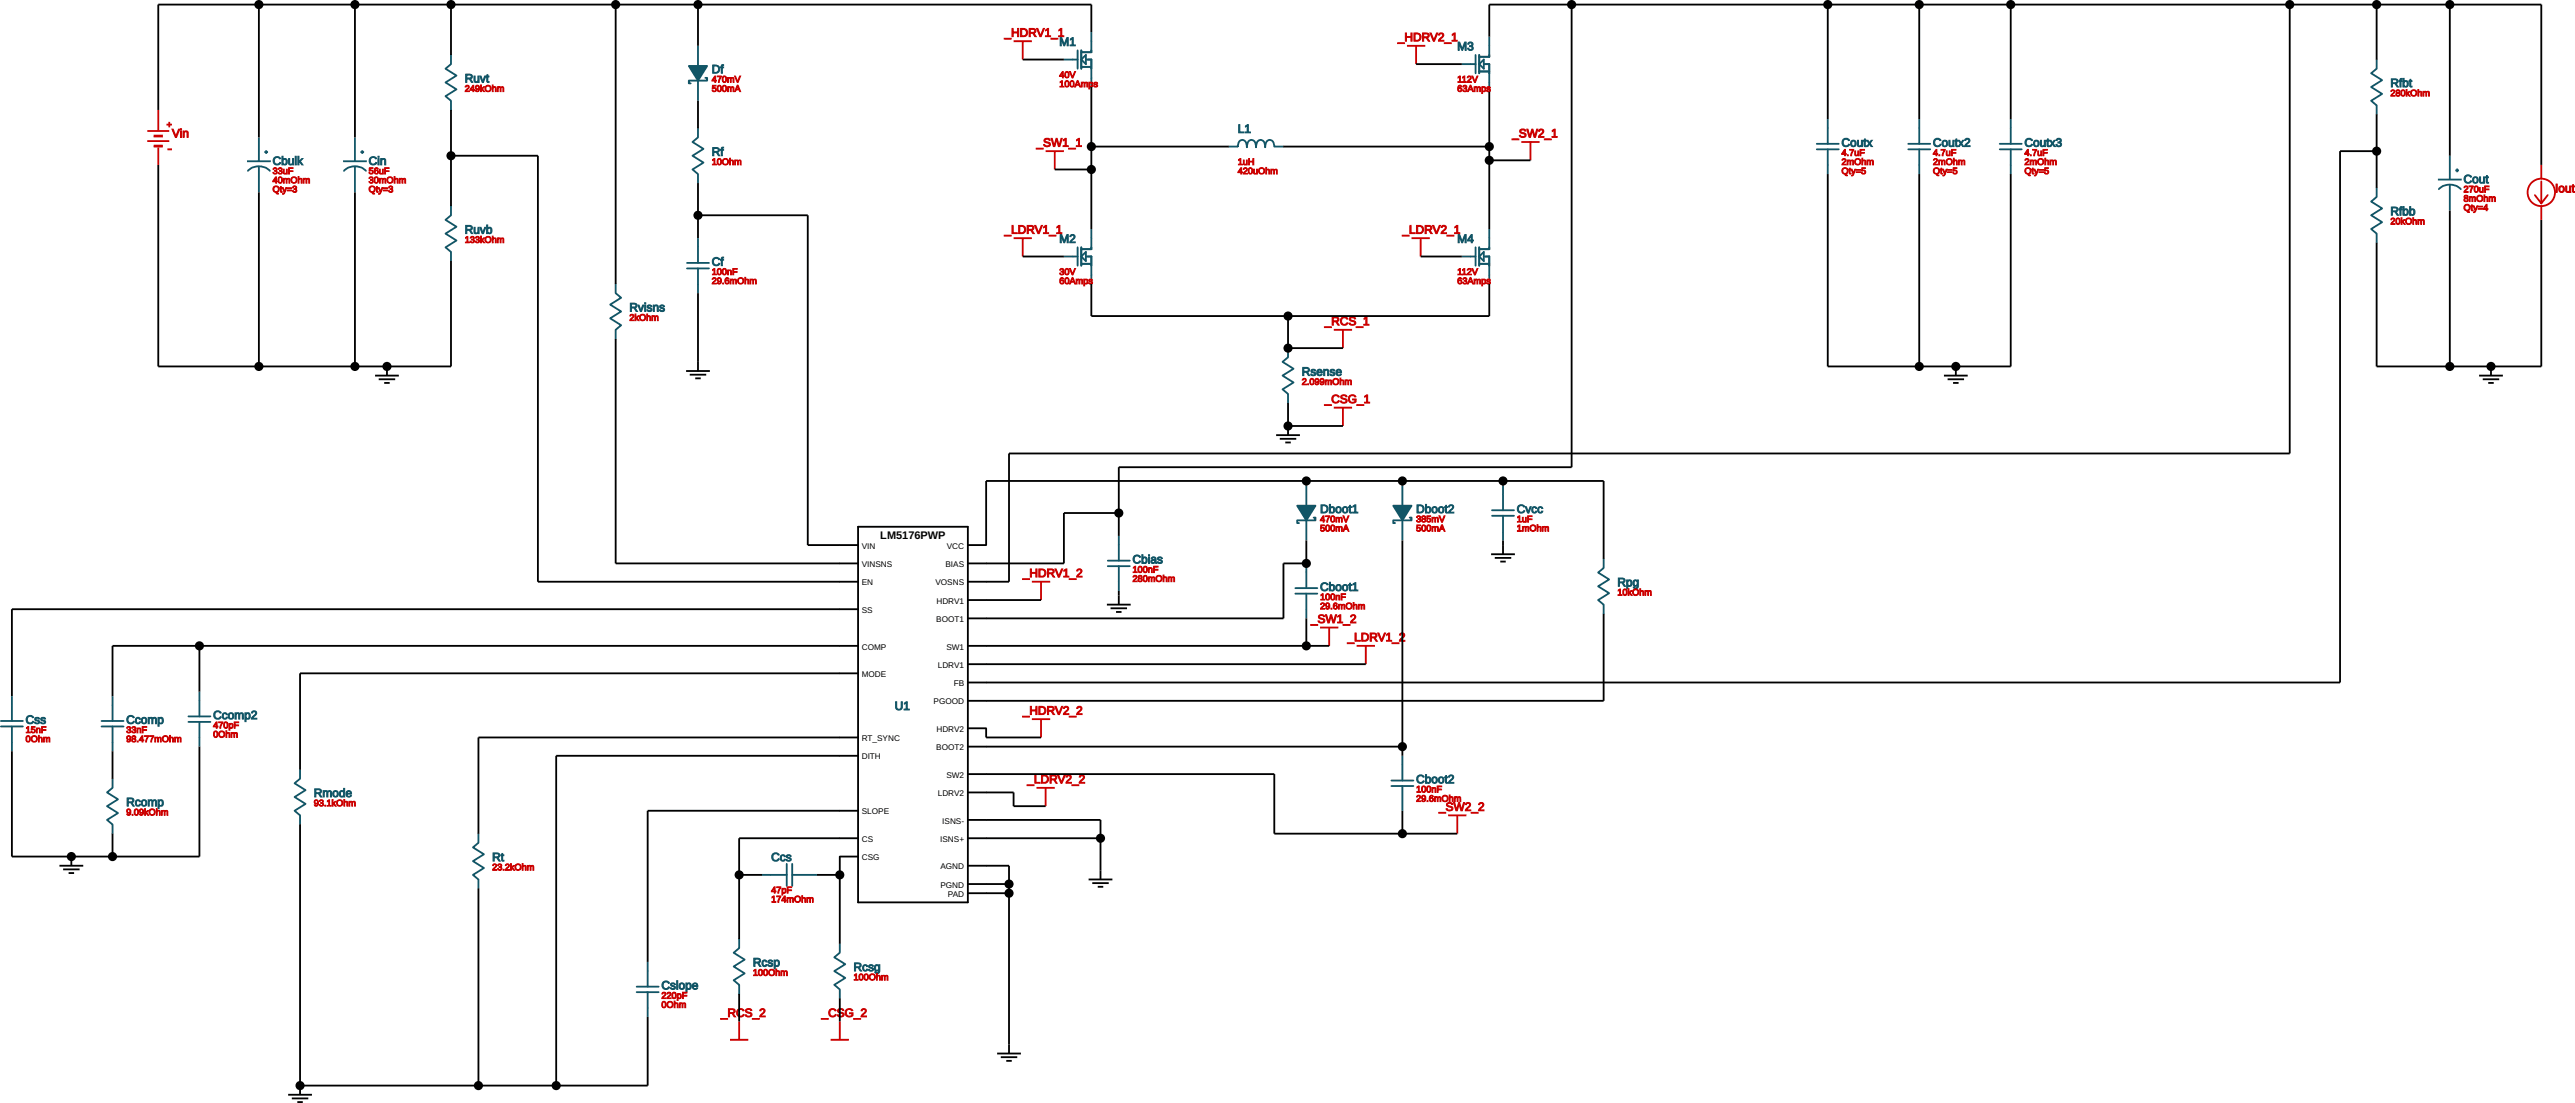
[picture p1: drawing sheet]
<svg xmlns="http://www.w3.org/2000/svg" width="745mm" height="319mm" viewBox="0 0 745 319" stroke-linecap="round" stroke-linejoin="round" font-family="sans-serif">
<defs><g id="words">
<g font-size="3.4" fill="#c00">
<text x="290.6" y="10.6">_H</text>
<text x="295" y="10.6">DRV1_1</text>
<text x="404.5" y="11.9">_H</text>
<text x="408.8" y="11.9">DRV2_1</text>
<text x="49.8" y="39.7">Vin</text>
<text x="437.5" y="39.7">_SW2_1</text>
<text x="299.9" y="42.4">_SW1_1</text>
<text x="739.3" y="55.6">I</text>
<text x="740.2" y="55.6">out</text>
<text x="290.6" y="67.5">_LDRV1_1</text>
<text x="405.8" y="67.5">_LDRV2_1</text>
<text x="383.3" y="94">_RCS_1</text>
<text x="383.3" y="116.5">_CSG_1</text>
<text x="295.9" y="166.9">_HDRV1_2</text>
<text x="379.3" y="180.1">_SW1_2</text>
<text x="389.9" y="185.4">_LDRV1_2</text>
<text x="295.9" y="206.6">_H</text>
<text x="300.3" y="206.6">DRV2_2</text>
<text x="297.2" y="226.5">_LDRV2_2</text>
<text x="416.4" y="234.4">_SW2_2</text>
<text x="208.6" y="294">_RCS_2</text>
<text x="237.7" y="294">_CSG_2</text>
</g>
<g font-size="3.4" fill="#156">
<text x="306.5" y="13.2">M</text>
<text x="309.4" y="13.2">1</text>
<text x="421.7" y="14.6">M</text>
<text x="424.5" y="14.6">3</text>
<text x="134.5" y="23.8">Ruvt</text>
<text x="205.9" y="21.2">Df</text>
<text x="691.6" y="25.2">Rfbt</text>
<text x="358.1" y="38.4">L1</text>
<text x="78.9" y="47.7">Cbulk</text>
<text x="106.7" y="47.7">Cin</text>
<text x="205.9" y="45">Rf</text>
<text x="532.8" y="42.4">Coutx</text>
<text x="559.3" y="42.4">Coutx2</text>
<text x="585.8" y="42.4">Coutx3</text>
<text x="712.8" y="53">Cout</text>
<text x="691.6" y="62.2">Rfbb</text>
<text x="134.5" y="67.5">Ruvb</text>
<text x="306.5" y="70.2">M2</text>
<text x="421.7" y="70.2">M4</text>
<text x="205.9" y="76.8">Cf</text>
<text x="182.1" y="90.1">Rvisns</text>
<text x="376.7" y="108.6">Rsense</text>
<text x="382" y="148.3">Dboot1</text>
<text x="409.7" y="148.3">Dboot2</text>
<text x="438.9" y="148.3">Cvcc</text>
<text x="327.7" y="162.9">Cbias</text>
<text x="382" y="170.8">Cboot1</text>
<text x="468" y="169.5">Rpg</text>
<text x="7.4" y="209.3">Css</text>
<text x="36.5" y="209.3">Ccomp</text>
<text x="61.7" y="207.9">Ccomp2</text>
<text x="258.9" y="205.3">U1</text>
<text x="409.7" y="226.5">Cboot2</text>
<text x="36.5" y="233.1">Rcomp</text>
<text x="90.8" y="230.4">Rmode</text>
<text x="142.4" y="249">Rt</text>
<text x="223.1" y="249">Ccs</text>
<text x="217.8" y="279.4">Rcsp</text>
<text x="247" y="280.8">Rcsg</text>
<text x="191.4" y="286.1">Csl</text>
<text x="196.3" y="286.1">ope</text>
</g>
<text font-size="3.2" x="254.7" y="155.7">LM5176PWP</text>
<g font-size="2.6" fill="#c00">
<text x="205.9" y="23.8">470mV</text>
<text x="306.5" y="22.5">40V</text>
<text x="421.7" y="23.8">112V</text>
<text x="134.5" y="26.5">249kOhm</text>
<text x="205.9" y="26.5">500mA</text>
<text x="306.5" y="25.2">100Amp</text>
<text x="316.4" y="25.2">s</text>
<text x="421.7" y="26.5">63Amps</text>
<text x="691.6" y="27.8">280kOhm</text>
<text x="205.9" y="47.7">10Ohm</text>
<text x="358.1" y="47.7">1uH</text>
<text x="532.8" y="45">4.7uF</text>
<text x="532.8" y="47.7">2mOhm</text>
<text x="559.3" y="45">4.7uF</text>
<text x="559.3" y="47.7">2mOhm</text>
<text x="585.8" y="45">4.7uF</text>
<text x="585.8" y="47.7">2mOhm</text>
<text x="78.9" y="50.3">33uF</text>
<text x="78.9" y="53">40mOhm</text>
<text x="106.7" y="50.3">56uF</text>
<text x="106.7" y="53">30mOhm</text>
<text x="358.1" y="50.3">420uOhm</text>
<text x="532.8" y="50.3">Qty=5</text>
<text x="559.3" y="50.3">Qty=5</text>
<text x="585.8" y="50.3">Qty=5</text>
<text x="78.9" y="55.6">Qty=3</text>
<text x="106.7" y="55.6">Qty=3</text>
<text x="712.8" y="55.6">270uF</text>
<text x="712.8" y="58.3">8mOhm</text>
<text x="691.6" y="64.9">20kOhm</text>
<text x="712.8" y="60.9">Qty=4</text>
<text x="134.5" y="70.2">133kOhm</text>
<text x="205.9" y="79.5">100nF</text>
<text x="205.9" y="82.1">29.6mOhm</text>
<text x="306.5" y="79.5">30V</text>
<text x="306.5" y="82.1">60Amps</text>
<text x="421.7" y="79.5">112V</text>
<text x="421.7" y="82.1">63Amps</text>
<text x="182.1" y="92.7">2kOhm</text>
<text x="376.7" y="111.2">2.099mOhm</text>
<text x="382" y="151">470mV</text>
<text x="382" y="153.6">500mA</text>
<text x="409.7" y="151">385mV</text>
<text x="409.7" y="153.6">500mA</text>
<text x="438.9" y="151">1uF</text>
<text x="438.9" y="153.6">1mOhm</text>
<text x="327.7" y="165.5">100nF</text>
<text x="327.7" y="168.2">280mOhm</text>
<text x="382" y="173.5">100nF</text>
<text x="468" y="172.2">10kOhm</text>
<text x="382" y="176.1">29.6mOhm</text>
<text x="7.4" y="211.9">15nF</text>
<text x="7.4" y="214.5">0Ohm</text>
<text x="36.5" y="211.9">33nF</text>
<text x="36.5" y="214.5">98.477mOhm</text>
<text x="61.7" y="210.6">470pF</text>
<text x="61.7" y="213.2">0Ohm</text>
<text x="90.8" y="233.1">93.1kOhm</text>
<text x="409.7" y="229.1">100nF</text>
<text x="409.7" y="231.8">29.6mOhm</text>
<text x="36.5" y="235.7">9.09kOhm</text>
<text x="142.4" y="251.6">23.2kOhm</text>
<text x="223.1" y="258.3">47pF</text>
<text x="223.1" y="260.9">174mOhm</text>
<text x="217.8" y="282.1">100Ohm</text>
<text x="247" y="283.4">100Ohm</text>
<text x="191.4" y="288.7">220pF</text>
<text x="191.4" y="291.4">0Ohm</text>
</g>
<g font-size="2.4">
<text x="249.3" y="158.7">VIN</text>
<text x="274" y="158.7">VCC</text>
<text x="249.3" y="164">VINSNS</text>
<text x="273.6" y="164">BIAS</text>
<text x="249.3" y="169.3">EN</text>
<text x="270.6" y="169.3">VOSNS</text>
<text x="249.3" y="177.2">SS</text>
<text x="270.9" y="179.9">BOOT1</text>
<text x="271" y="174.6">HDRV1</text>
<text x="249.3" y="187.8">COMP</text>
<text x="273.8" y="187.8">SW1</text>
<text x="249.3" y="195.7">MODE</text>
<text x="271.3" y="193.1">LDRV1</text>
<text x="270.1" y="203.7">PGOOD</text>
<text x="275.9" y="198.4">FB</text>
<text x="249.3" y="214.3">RT_SYNC</text>
<text x="271" y="211.6">HDRV2</text>
<text x="249.3" y="219.6">DITH</text>
<text x="270.9" y="216.9">BOOT2</text>
<text x="273.8" y="224.9">SW2</text>
<text x="271.3" y="230.2">LDRV2</text>
<text x="249.3" y="235.5">SLOPE</text>
<text x="272.6" y="238.1">ISNS-</text>
<text x="249.3" y="243.4">CS</text>
<text x="272" y="243.4">ISNS+</text>
<text x="249.3" y="248.7">CSG</text>
<text x="272.1" y="251.4">AGND</text>
<text x="272.1" y="256.7">PGND</text>
<text x="274.3" y="259.3">PAD</text>
</g>
</g></defs>
<g fill="none" stroke="#156" stroke-width=".53">
<path d="M130.5 15.9v2.6l-1.6 1.4 3.2 2-3.2 1.9 3.2 2-3.2 2 1.6 1.3v2.7M202 13.2v15.9M307.8 17.2h4M311.8 14.6v5.3M312.9 14.6v5.3M312.9 19.3h2.9M314.2 17.2h1.6v8M314.2 15.9v2.6l-1.3-1.3zM315.8 9.3v5.8h-2.9M423 18.5h3.9M426.9 15.9v5.3M428 15.9v5.3"/>
<path d="M428 18.5l1.3-1.3v2.7zM429.3 18.5h1.6v8M430.9 10.6v5.8h-2.9M687.7 17.2v2.7l-1.6 1.3 3.2 2-3.2 2 3.2 2-3.2 1.9 1.6 1.4v2.6M74.9 39.7v6.9M102.7 39.7v6.9M202 37.1v2.6l-1.6 1.4 3.1 1.9-3.1 2 3.1 2-3.1 2 1.6 1.3v2.7M204.1 22.5h.5v.8h-5.3v.8h.5M428 20.7h2.9M528.9 34.4v7.2M555.3 34.4v7.2M581.8 34.4v7.2"/>
<path d="M71.5 46.6h6.8M71.7 49.4a4.5 4.5 0 0 1 6.4 0M74.9 48.2v7.4M76.5 44h1.1M77 43.4v1.1M99.3 46.6h6.8M99.5 49.4a4.5 4.5 0 0 1 6.4 0M102.7 48.2v7.4M104.3 44h1M104.8 43.4v1.1M130.5 59.6v2.6l-1.6 1.4 3.2 2-3.2 1.9 3.2 2-3.2 2 1.6 1.3v2.7M355.5 42.4h2.6"/>
<path d="M358.1 42.3a1.58 1.58 0 0 1 1.7-1.8 2.18 2.18 0 0 1 1 2.1 1.64 1.64 0 0 1 1.7-2.1 2.18 2.18 0 0 1 .9 2.1 1.64 1.64 0 0 1 1.7-2.1 2.19 2.19 0 0 1 1 2.1 1.64 1.64 0 0 1 1.6-2.1l.7 .7 .3 1.2h2.7M525.7 41.6h6.3M525.7 43.2h6.3M528.9 43.2v7.1M552.1 41.6h6.4M552.1 43.2h6.4M555.3 43.2v7.1M578.6 41.6h6.4M578.6 43.2h6.4M581.8 43.2v7.1M687.7 54.3v2.6l-1.6 1.4 3.2 2-3.2 1.9 3.2 2-3.2 2 1.6 1.3v2.7M705.4 51.9h6.9"/>
<path d="M705.7 54.7a4.5 4.5 0 0 1 6.3 0M708.8 45v6.9M708.8 53.5v7.4M710.4 49.3h1.1M711 48.7v1.1M198.8 76h6.3M198.8 77.6h6.3M202 68.9v7.1M202 77.6v7.2M307.8 74.2h4M311.8 71.5v5.3M312.9 71.5v5.3"/>
<path d="M312.9 76.3h2.9M314.2 74.2h1.6v7.9M314.2 72.8v2.7l-1.3-1.3zM315.8 66.2v5.8h-2.9M423 74.2h3.9M426.9 71.5v5.3M428 76.3h2.9M428 71.5v5.3M429.3 74.2h1.6v7.9M429.3 72.8v2.7l-1.3-1.3zM430.9 66.2v5.8h-2.9M178.1 82.1v2.7l1.6 1.3-3.1 2 3.1 2-3.1 1.9 3.1 2-1.6 1.4v2.6"/>
<path d="M372.7 100.7v2.6l-1.6 1.3 3.2 2-3.2 2 3.2 2-3.2 2 1.6 1.3v2.6M323.7 155v7.1M378 140.4v15.9M380.1 149.7h.5v.8h-5.3v.7h.6M405.8 140.4v15.9M407.9 149.7h.5v.8h-5.3v.7h.6M431.7 147.5h6.4M431.7 149.1h6.4M434.9 140.4v7.1M434.9 149.1v7.2M320.5 162.1h6.4M320.5 163.7h6.4"/>
<path d="M323.7 163.7v7.1M374.8 170h6.4M374.8 171.6h6.4M378 162.9v7.1M378 171.6v7.2M464 161.6v2.6l-1.6 1.3 3.2 2-3.2 2 3.2 2-3.2 2 1.6 1.3v2.7M57.7 200v7.1M.3 208.5h6.3M.3 210h6.3M3.4 201.3v7.2M3.4 210v7.2M29.4 208.5h6.3"/>
<path d="M29.4 210h6.3M32.6 201.3v7.2M32.6 210v7.2M54.5 207.1h6.4M54.5 208.7h6.4M57.7 208.7v7.2M405.8 218.5v7.2M32.6 225.1v2.7l-1.6 1.3 3.1 2-3.1 2 3.1 2-3.1 2 1.6 1.3v2.6M86.8 222.5v2.6l-1.6 1.4 3.2 2-3.2 1.9 3.2 2-3.2 2 1.6 1.3v2.7M402.6 225.7h6.3M402.6 227.3h6.3M405.8 227.3v7.1"/>
<path d="M138.4 241v2.7l-1.6 1.3 3.2 2-3.2 2 3.2 2-3.2 2 1.6 1.3v2.6M220.5 253h7.1M227.6 249.8v6.3M229.2 253h7.2M229.2 249.8v6.3M187.4 278.1v7.2M213.9 271.5v2.6l-1.6 1.4 3.2 2-3.2 1.9 3.2 2-3.2 2 1.6 1.3v2.7M243 272.8v2.7l-1.6 1.3 3.2 2-3.2 2 3.2 2-3.2 1.9 1.6 1.4v2.6M184.2 285.3h6.4M184.2 286.9h6.4M187.4 286.9v7.1"/>
</g>
<g fill="none" stroke="#156" stroke-width=".29">
<path d="M206.2 18.8a1.4 1.4 0 0 1 2 1.4 1.08 1.08 0 0 1-1.1 1h-.9zM206.5 19.1a1.01 1.01 0 0 1 1.4 .9 1.01 1.01 0 0 1-1.4 .9zM208.8 18.8l.6-.1v.2l-.4 .2v.3h.4v.2h-.4v1.6h-.3v-1.6h-.2zM306.8 10.9h.4l.8 2 .7-2h.4v2.3h-.3v-2l-.7 2h-.3l-.7-2v2h-.3zM309.7 11.3l.8-.4v2.1h.6v.2h-1.5v-.2h.6v-1.8l-.5 .3zM421.9 12.2h.5l.7 2 .7-2h.4v2.4h-.3l.1-2.1-.8 2.1h-.2l-.8-2.1v2.1h-.3zM424.9 12.3a.69 .69 0 0 1 1.1 0 .69 .69 0 0 1-.3 1.1 .7 .7 0 0 1 .5 1 .7 .7 0 0 1-1.1 .1l-.4-.5 .3-.1a.48 .48 0 0 0 .6 .5 .48 .48 0 0 0 .2-.8l-.6-.1v-.3a.46 .46 0 0 0 .7-.2 .46 .46 0 0 0-.3-.6 .46 .46 0 0 0-.6 .4h-.3zM134.7 21.5h1.2a.69 .69 0 0 1 .8 .5 .69 .69 0 0 1-.6 .8l.7 1h-.4l-.6-.9h-.7v.9h-.4zM135.1 21.7h.7a.45 .45 0 0 1 .6 .5 .45 .45 0 0 1-.6 .4h-.7zM137.2 22h.3v1.2a.43 .43 0 0 0 .5 .4 .43 .43 0 0 0 .3-.5v-1.1h.3v1.8h-.3v-.3a.61 .61 0 0 1-.7 .4 .61 .61 0 0 1-.4-.7zM138.9 22h.3l.5 1.6 .6-1.6h.3l-.7 1.8h-.4zM140.9 21.6h.2v.4h.4v.2h-.4v1.2l.4 .2v.2l-.6-.1-.1-1.5h-.2v-.2h.3z"/>
<path d="M358.4 36h.3v2.1h1.2v.3h-1.5zM360.4 36.4l.8-.4v2.1h.6v.3h-1.5v-.3h.6v-1.8l-.5 .4zM691.9 22.8h1.1a.69 .69 0 0 1 .9 .5 .69 .69 0 0 1-.6 .8l.7 1.1h-.4l-.6-1h-.8v1h-.3zM692.2 23.1h.8a.45 .45 0 0 1 .5 .4 .45 .45 0 0 1-.5 .4h-.8zM694.5 22.8l.6-.1v.2l-.4 .1v.3h.4v.3h-.4v1.6h-.3v-1.6h-.2zM695.3 22.7h.3v.9a.69 .69 0 0 1 .9-.2 .69 .69 0 0 1 .4 .8 .74 .74 0 0 1-.9 1l-.4-.3v.3h-.3zM695.8 23.6a.67 .67 0 0 1 .8 .6 .67 .67 0 0 1-.7 .8 .92 .92 0 0 1-.1-1.4zM697.4 22.9h.2v.4h.3v.3h-.3v1.1l.3 .2v.3l-.6-.2v-1.4h-.3v-.3h.3zM79.4 45.5a1.21 1.21 0 0 1 1.8 .4l-.3 .1a.86 .86 0 0 0-1.3-.1 .86 .86 0 0 0 .1 1.3 .86 .86 0 0 0 1.3-.2l.2 .1a1.22 1.22 0 0 1-1.8 .3 1.22 1.22 0 0 1 0-1.9zM81.6 45.2h.3v1a.69 .69 0 0 1 .9-.3 .69 .69 0 0 1 .3 .9 .74 .74 0 0 1-.8 .9l-.4-.3v.3h-.3zM82.1 46.1a.67 .67 0 0 1 .8 .6 .67 .67 0 0 1-.7 .8 .92 .92 0 0 1-.1-1.4zM83.5 45.9h.3v1.1a.43 .43 0 0 0 .5 .5 .43 .43 0 0 0 .4-.6v-1h.3v1.8h-.3v-.3a.61 .61 0 0 1-.7 .3 .61 .61 0 0 1-.5-.6z"/>
<path d="M85.4 45.2h.3v2.5h-.3zM86.2 45.2h.3v1.5l.8-.8h.3l-.7 .7 .8 1.1h-.4l-.6-.9-.2 .2v.7h-.3zM107.2 45.5a1.21 1.21 0 0 1 1.8 .4l-.3 .1a.86 .86 0 0 0-1.3-.1 .86 .86 0 0 0 .1 1.3 .86 .86 0 0 0 1.3-.2l.2 .1a1.22 1.22 0 0 1-1.8 .3 1.22 1.22 0 0 1 0-1.9zM109.4 45.2h.3v.3h-.3zM109.4 45.9h.3v1.8h-.3zM110.1 45.9h.3v.3a.61 .61 0 0 1 .8-.4 .61 .61 0 0 1 .4 .7v1.2h-.3v-1.2a.43 .43 0 0 0-.5-.4 .43 .43 0 0 0-.3 .5v1.1h-.3zM206.2 42.7h1.1a.69 .69 0 0 1 .9 .5 .69 .69 0 0 1-.6 .8l.7 1h-.4l-.6-1h-.8v1h-.3zM206.5 42.9h.8a.45 .45 0 0 1 .5 .4 .45 .45 0 0 1-.5 .5h-.8zM208.8 42.6h.6v.2l-.4 .1v.3h.4v.2h-.4v1.6h-.3v-1.6h-.2zM533.4 40.2a1.21 1.21 0 0 1 1.8 .4l-.3 .1a.86 .86 0 0 0-1.3-.1 .86 .86 0 0 0 .1 1.3 .86 .86 0 0 0 1.2-.2l.3 .1a1.22 1.22 0 0 1-1.9 .3 1.22 1.22 0 0 1 .1-1.9zM535.7 40.8a.88 .88 0 0 1 1.2 .1 .88 .88 0 0 1-.1 1.2 .88 .88 0 0 1-1.3-.1zM536 40.8a.65 .65 0 0 1 .8 .7 .65 .65 0 0 1-.8 .6l-.2-.6z"/>
<path d="M537.5 40.6h.3v1.1a.43 .43 0 0 0 .4 .5 .43 .43 0 0 0 .4-.6v-1h.3v1.8h-.3v-.3a.61 .61 0 0 1-.7 .3 .61 .61 0 0 1-.4-.6zM539.5 40.2h.2v.4h.3v.2h-.3v1.1l.4 .2v.3l-.7-.2v-1.4h-.2v-.2h.2zM540.2 40.6h.3l.4 .7 .5-.7h.3l-.6 .8 .7 1h-.4l-.5-.8-.4 .8h-.4l.7-1zM559.8 40.2a1.21 1.21 0 0 1 1.8 .4l-.3 .1a.86 .86 0 0 0-1.3-.1 .86 .86 0 0 0 .1 1.3 .86 .86 0 0 0 1.3-.2l.2 .1a1.22 1.22 0 0 1-1.8 .3 1.22 1.22 0 0 1 0-1.9zM562.1 40.8a.88 .88 0 0 1 1.3 .1 .88 .88 0 0 1-.1 1.2 .88 .88 0 0 1-1.3-.1zM562.5 40.8a.65 .65 0 0 1 .7 .7 .65 .65 0 0 1-.7 .6l-.3-.6zM563.9 40.6h.3v1.1a.43 .43 0 0 0 .5 .5 .43 .43 0 0 0 .4-.6v-1h.3v1.8h-.3v-.3a.61 .61 0 0 1-.7 .3 .61 .61 0 0 1-.5-.6zM566 40.2h.2v.4h.3v.2h-.3v1.1l.3 .2v.3l-.6-.2v-1.4h-.2v-.2h.2zM566.6 40.6h.4l.4 .7 .5-.7h.3l-.6 .8 .6 1h-.3l-.5-.8-.5 .8h-.3l.6-1zM568.7 40.1a.77 .77 0 0 1 1.2 .2 .77 .77 0 0 1-.4 1.1l-.7 .7h1.2v.3h-1.5l.1-.4 .6-.7a.49 .49 0 0 0 .5-.7 .49 .49 0 0 0-.9 0h-.3zM586.3 40.2a1.21 1.21 0 0 1 1.8 .4l-.3 .1a.86 .86 0 0 0-1.3-.1 .86 .86 0 0 0 .1 1.3 .86 .86 0 0 0 1.3-.2l.2 .1a1.22 1.22 0 0 1-1.8 .3 1.22 1.22 0 0 1 0-1.9zM588.6 40.8a.88 .88 0 0 1 1.3 .1 .88 .88 0 0 1-.2 1.2 .88 .88 0 0 1-1.2-.1z"/>
<path d="M588.9 40.8a.65 .65 0 0 1 .8 .7 .65 .65 0 0 1-.8 .6l-.2-.6zM590.4 40.6h.3v1.1a.43 .43 0 0 0 .5 .5 .43 .43 0 0 0 .3-.6v-1h.3v1.8h-.2l-.1-.3a.61 .61 0 0 1-.7 .3 .61 .61 0 0 1-.4-.6zM592.4 40.2h.2v.4h.4v.2h-.4v1.1l.4 .2v.3l-.6-.2-.1-1.4h-.2v-.2h.3zM593.1 40.6h.3l.5 .7 .4-.7h.4l-.6 .8 .6 1h-.3l-.5-.8-.5 .8h-.3l.6-1zM595.2 40.1a.69 .69 0 0 1 1.1 0 .69 .69 0 0 1-.3 1.1 .7 .7 0 0 1 .4 1 .7 .7 0 0 1-1.1 .1l-.4-.5 .3-.1a.48 .48 0 0 0 .6 .5 .48 .48 0 0 0 .3-.8l-.6-.1v-.3a.46 .46 0 0 0 .6-.2 .46 .46 0 0 0-.3-.6 .46 .46 0 0 0-.6 .4h-.3zM691.9 59.9h1.1a.69 .69 0 0 1 .9 .5 .69 .69 0 0 1-.6 .8l.7 1h-.4l-.6-.9h-.8v.9h-.3zM694.5 59.9l.6-.1v.2l-.4 .1v.3h.4v.2h-.4v1.6h-.3v-1.6h-.2zM695.3 59.7h.3v1a.69 .69 0 0 1 .9-.2 .69 .69 0 0 1 .4 .8 .74 .74 0 0 1-.9 1l-.4-.3v.2h-.3zM697.2 59.7h.3v1a.69 .69 0 0 1 .9-.2 .69 .69 0 0 1 .4 .8 .74 .74 0 0 1-.9 1l-.4-.3v.2h-.3zM713.4 50.8a1.21 1.21 0 0 1 1.7 .4l-.3 .1a.86 .86 0 0 0-1.2-.1 .86 .86 0 0 0 0 1.3 .86 .86 0 0 0 1.3-.2l.3 .1a1.22 1.22 0 0 1-1.9 .3 1.22 1.22 0 0 1 .1-1.9zM715.6 51.4a.88 .88 0 0 1 1.3 .1 .88 .88 0 0 1-.1 1.2 .88 .88 0 0 1-1.3-.1zM716 51.4a.65 .65 0 0 1 .8 .7 .65 .65 0 0 1-.8 .6l-.2-.6z"/>
<path d="M717.4 51.2h.3v1.1a.43 .43 0 0 0 .5 .5 .43 .43 0 0 0 .4-.6v-1h.3v1.8h-.3v-.3a.61 .61 0 0 1-.7 .3 .61 .61 0 0 1-.5-.6zM719.5 50.7h.2v.5h.3v.2h-.3v1.1l.4 .2v.3l-.7-.2v-1.4h-.2v-.2h.2zM134.7 65.2h1.2a.69 .69 0 0 1 .8 .5 .69 .69 0 0 1-.6 .8l.7 1h-.4l-.6-.9h-.7v.9h-.4zM135.1 65.4h.7a.45 .45 0 0 1 .6 .5 .45 .45 0 0 1-.6 .4h-.7zM137.2 65.7h.3v1.2a.43 .43 0 0 0 .5 .4 .43 .43 0 0 0 .3-.5v-1.1h.3v1.8h-.3v-.3a.61 .61 0 0 1-.7 .4 .61 .61 0 0 1-.4-.7zM138.9 65.7h.3l.5 1.6 .6-1.6h.3l-.7 1.8h-.4zM140.8 65h.3v1a.69 .69 0 0 1 .9-.2 .69 .69 0 0 1 .4 .8 .74 .74 0 0 1-.9 1l-.4-.3v.2h-.3zM141.3 66a.67 .67 0 0 1 .8 .6 .67 .67 0 0 1-.7 .7 .92 .92 0 0 1-.1-1.3zM206.5 74.7a1.21 1.21 0 0 1 1.8 .3l-.3 .1a.86 .86 0 0 0-1.3-.1 .86 .86 0 0 0 .1 1.3 .86 .86 0 0 0 1.2-.2l.3 .1a1.22 1.22 0 0 1-1.9 .3 1.22 1.22 0 0 1 .1-1.8zM208.8 74.4l.6-.1v.3l-.4 .1v.3h.4v.2h-.4v1.6h-.3v-1.6h-.2zM306.8 67.8h.4l.8 2 .7-2h.4v2.4h-.3v-2.1l-.7 2.1h-.3l-.7-2.1v2.1h-.3zM309.8 68a.77 .77 0 0 1 1.2 .1 .77 .77 0 0 1-.4 1.1l-.7 .7h1.2v.3h-1.5v-.4l.7-.7a.49 .49 0 0 0 .4-.7 .49 .49 0 0 0-.8 0h-.3z"/>
<path d="M421.9 67.8h.5l.7 2 .7-2h.4v2.4h-.3l.1-2.1-.8 2.1h-.2l-.8-2.1v2.1h-.3zM425.7 67.8h.3v1.6h.3v.3h-.3v.5h-.3v-.5h-1.1zM425.7 68.2v1.2h-.8zM692.2 60.1h.8a.45 .45 0 0 1 .5 .5 .45 .45 0 0 1-.5 .4h-.8zM695.8 60.7a.67 .67 0 0 1 .8 .6 .67 .67 0 0 1-.7 .7 .92 .92 0 0 1-.1-1.3zM697.7 60.7a.67 .67 0 0 1 .8 .6 .67 .67 0 0 1-.6 .7 .92 .92 0 0 1-.2-1.3zM182.4 87.7h1.1a.69 .69 0 0 1 .8 .5 .69 .69 0 0 1-.5 .8l.6 1.1h-.3l-.7-1h-.7v1h-.3zM182.7 87.9h.8a.45 .45 0 0 1 .5 .5 .45 .45 0 0 1-.5 .4h-.8zM184.6 88.2h.3l.5 1.6 .6-1.6h.3l-.7 1.9h-.3zM186.5 87.6h.3v.3h-.3zM186.5 88.2h.3v1.9h-.3zM187.4 88.3a.83 .83 0 0 1 1.2 .4l-.7-.3-.3 .2a.57 .57 0 0 0 .8 .5 .58 .58 0 0 1 .2 .8 .58 .58 0 0 1-.9 .2l-.5-.3 .2-.2a.47 .47 0 0 0 .5 .3 .47 .47 0 0 0 .5-.4l-.9-.4a.45 .45 0 0 1-.1-.8z"/>
<path d="M189 88.2h.3v.3a.61 .61 0 0 1 .7-.3 .61 .61 0 0 1 .5 .6v1.3h-.3v-1.2a.43 .43 0 0 0-.5-.5 .43 .43 0 0 0-.4 .6v1.1h-.3zM191.1 88.3a.83 .83 0 0 1 1.2 .4l-.7-.3-.4 .2a.57 .57 0 0 0 .8 .5 .58 .58 0 0 1 .2 .8 .58 .58 0 0 1-.8 .2l-.5-.3 .2-.2a.47 .47 0 0 0 .5 .3 .47 .47 0 0 0 .4-.4l-.8-.4a.45 .45 0 0 1-.1-.8zM376.9 106.2h1.2a.69 .69 0 0 1 .8 .6 .69 .69 0 0 1-.6 .8l.7 1h-.4l-.6-1h-.7v1h-.4zM377.3 106.5h.7a.45 .45 0 0 1 .6 .4 .45 .45 0 0 1-.6 .5h-.7zM379.5 106.9a.83 .83 0 0 1 1.2 .3l-.7-.2-.4 .1a.57 .57 0 0 0 .8 .6 .58 .58 0 0 1 .2 .8 .58 .58 0 0 1-.8 .1l-.5-.3 .2-.2a.47 .47 0 0 0 .5 .3 .47 .47 0 0 0 .4-.4l-.8-.3a.45 .45 0 0 1-.1-.8zM381.2 107a.82 .82 0 0 1 1-.2 .82 .82 0 0 1 .4 1h-1.3a.53 .53 0 0 0 .3 .6 .53 .53 0 0 0 .7-.3l.3 .1a.92 .92 0 0 1-1.4 .2 .92 .92 0 0 1 0-1.4zM381.5 107.1l.5-.1 .3 .5h-1zM383 106.8h.3v.3a.61 .61 0 0 1 .7-.3 .61 .61 0 0 1 .5 .6v1.2h-.3v-1.2a.43 .43 0 0 0-.5-.4 .43 .43 0 0 0-.4 .5v1.1h-.3zM384.9 107a.84 .84 0 0 1 1.4 .2l-.7-.2-.4 .1a.57 .57 0 0 0 .8 .6 .58 .58 0 0 1 .2 .8 .58 .58 0 0 1-.9 .1l-.5-.3 .3-.2a.47 .47 0 0 0 .5 .3 .47 .47 0 0 0 .4-.4l-1-.4zM386.8 107a.82 .82 0 0 1 1-.2 .82 .82 0 0 1 .4 1h-1.3a.53 .53 0 0 0 .3 .6 .53 .53 0 0 0 .7-.3l.2 .1a.92 .92 0 0 1-1.4 .2 .92 .92 0 0 1 .1-1.4zM387 107.1l.6-.1 .3 .5h-1zM382.2 146a1.4 1.4 0 0 1 2.1 1.4 1.08 1.08 0 0 1-1.2 .9h-.9z"/>
<path d="M382.6 146.2a1.01 1.01 0 0 1 1.3 .9 1.01 1.01 0 0 1-1.3 1zM384.7 145.8h.3v1a.69 .69 0 0 1 .9-.3 .69 .69 0 0 1 .3 .9 .74 .74 0 0 1-.9 .9l-.3-.3-.1 .3h-.2zM385.2 146.8a.67 .67 0 0 1 .7 .6 .67 .67 0 0 1-.6 .7 .92 .92 0 0 1-.1-1.3zM386.7 146.7a.88 .88 0 0 1 1.3 .1 .88 .88 0 0 1-.2 1.3 .88 .88 0 0 1-1.2-.2zM387 146.8a.65 .65 0 0 1 .8 .6 .65 .65 0 0 1-.8 .7l-.2-.7zM388.6 146.7a.88 .88 0 0 1 1.3 .1 .88 .88 0 0 1-.2 1.3 .88 .88 0 0 1-1.2-.2zM388.9 146.8a.65 .65 0 0 1 .8 .6 .65 .65 0 0 1-.8 .7l-.2-.7zM390.5 146.1h.2v.4h.4v.2h-.4v1.2l.4 .2v.2l-.6-.1-.1-1.5h-.2v-.2h.3zM391.5 146.3l.8-.3v2.1h.6v.2h-1.5v-.2h.6v-1.9l-.5 .4zM410 146a1.4 1.4 0 0 1 2 1.4 1.08 1.08 0 0 1-1.1 .9h-.9zM410.3 146.2a1.01 1.01 0 0 1 1.4 .9 1.01 1.01 0 0 1-1.4 1zM412.5 145.8h.3v1a.69 .69 0 0 1 .9-.3 .69 .69 0 0 1 .3 .9 .74 .74 0 0 1-.9 .9l-.3-.3-.1 .3h-.3z"/>
<path d="M413 146.8a.67 .67 0 0 1 .7 .6 .67 .67 0 0 1-.6 .7 .92 .92 0 0 1-.1-1.3zM414.5 146.7a.88 .88 0 0 1 1.2 .1 .88 .88 0 0 1-.1 1.3 .88 .88 0 0 1-1.2-.2zM414.8 146.8a.65 .65 0 0 1 .8 .6 .65 .65 0 0 1-.8 .7l-.2-.7zM416.4 146.7a.88 .88 0 0 1 1.3 .1 .88 .88 0 0 1-.2 1.3 .88 .88 0 0 1-1.2-.2zM416.7 146.8a.65 .65 0 0 1 .8 .6 .65 .65 0 0 1-.8 .7l-.2-.7zM418.3 146.1h.2v.4h.4v.2h-.4v1.2l.4 .2v.2l-.6-.1-.1-1.5h-.2v-.2h.2zM419.4 146.1a.77 .77 0 0 1 1.2 .1 .77 .77 0 0 1-.5 1.2l-.7 .7h1.3v.2h-1.6l.1-.4 .6-.6a.49 .49 0 0 0 .5-.8 .49 .49 0 0 0-.9 .1l-.3-.1zM439.4 146.2a1.21 1.21 0 0 1 1.8 .3l-.3 .1a.86 .86 0 0 0-1.3-.1 .86 .86 0 0 0 .1 1.3 .86 .86 0 0 0 1.2-.2l.3 .1a1.22 1.22 0 0 1-1.8 .4 1.22 1.22 0 0 1 0-1.9zM441.4 146.5h.3l.5 1.6 .5-1.6h.4l-.7 1.8h-.4zM443.4 146.7a.74 .74 0 0 1 1.3 .3h-.3a.46 .46 0 0 0-.7-.2 .46 .46 0 0 0-.2 .6 .47 .47 0 0 0 .3 .7 .47 .47 0 0 0 .6-.3h.3a.81 .81 0 0 1-1.1 .5 .81 .81 0 0 1-.4-1.2zM445.1 146.7a.74 .74 0 0 1 1.3 .3h-.3a.46 .46 0 0 0-.6-.2 .46 .46 0 0 0-.3 .6 .47 .47 0 0 0 .3 .7 .47 .47 0 0 0 .6-.3h.3a.81 .81 0 0 1-1.1 .5 .81 .81 0 0 1-.3-1.2zM328.2 160.7a1.21 1.21 0 0 1 1.8 .4l-.3 .1a.86 .86 0 0 0-1.3-.1 .86 .86 0 0 0 .1 1.3 .86 .86 0 0 0 1.3-.2l.2 .1a1.22 1.22 0 0 1-1.8 .3 1.22 1.22 0 0 1 0-1.9z"/>
<path d="M330.4 160.4h.3v1a.69 .69 0 0 1 .9-.3 .69 .69 0 0 1 .3 .9 .74 .74 0 0 1-.8 .9l-.4-.3v.3h-.3zM330.9 161.4a.67 .67 0 0 1 .8 .6 .67 .67 0 0 1-.7 .7 .92 .92 0 0 1-.1-1.3zM332.3 160.4h.3v.3h-.3zM332.3 161.1h.3v1.8h-.3zM333.3 161.2a.72 .72 0 0 1 .7-.2 .72 .72 0 0 1 .5 .7v.9l.3 .3h-.4l-.2-.3a.62 .62 0 0 1-.8 .4 .62 .62 0 0 1-.4-.8 .62 .62 0 0 1 .8-.4h.4a.42 .42 0 0 0-.3-.5 .42 .42 0 0 0-.5 .3l-.3-.1zM333.4 162.1l.8-.1a.45 .45 0 0 1-.3 .7 .45 .45 0 0 1-.5-.5zM335 161.3a.84 .84 0 0 1 1.3 .2l-.7-.2-.3 .1a.57 .57 0 0 0 .8 .6 .58 .58 0 0 1 .2 .8 .58 .58 0 0 1-.9 .1l-.5-.3 .2-.2a.47 .47 0 0 0 .5 .3 .47 .47 0 0 0 .4-.4l-.9-.4zM382.5 168.7a1.21 1.21 0 0 1 1.8 .3l-.3 .1a.86 .86 0 0 0-1.3 0 .86 .86 0 0 0 .1 1.2 .86 .86 0 0 0 1.2-.2l.3 .2a1.22 1.22 0 0 1-1.8 .3 1.22 1.22 0 0 1 0-1.9zM384.7 168.3h.3v1a.69 .69 0 0 1 .9-.2 .69 .69 0 0 1 .3 .8 .74 .74 0 0 1-.9 1l-.3-.3-.1 .2h-.2zM385.2 169.3a.67 .67 0 0 1 .7 .6 .67 .67 0 0 1-.6 .7 .92 .92 0 0 1-.1-1.3zM386.7 169.2a.88 .88 0 0 1 1.3 .1 .88 .88 0 0 1-.2 1.3 .88 .88 0 0 1-1.2-.1zM387 169.3a.65 .65 0 0 1 .8 .6 .65 .65 0 0 1-.8 .7l-.2-.7z"/>
<path d="M388.6 169.2a.88 .88 0 0 1 1.3 .1 .88 .88 0 0 1-.2 1.3 .88 .88 0 0 1-1.2-.1zM388.9 169.3a.65 .65 0 0 1 .8 .6 .65 .65 0 0 1-.8 .7l-.2-.7zM390.5 168.6h.2v.4h.4v.2h-.4v1.2l.4 .2v.2l-.6-.1-.1-1.5h-.2v-.2h.3zM391.5 168.9l.8-.4v2.1h.6v.2h-1.5v-.2h.6v-1.8l-.5 .3zM468.3 167.2h1.1a.69 .69 0 0 1 .8 .5 .69 .69 0 0 1-.6 .8l.7 1h-.4l-.6-1h-.7v1h-.3zM468.6 167.4h.7a.45 .45 0 0 1 .6 .4 .45 .45 0 0 1-.5 .5h-.8zM470.7 167.7h.3v.3a.69 .69 0 0 1 .9-.3 .69 .69 0 0 1 .3 .9 .74 .74 0 0 1-.9 .9l-.3-.3v1h-.3zM471.2 168a.67 .67 0 0 1 .8 .6 .67 .67 0 0 1-.7 .7 .91 .91 0 0 1-.1-1.3zM472.7 167.9a.65 .65 0 0 1 1.1 .1v-.3h.3v1.8a.76 .76 0 0 1-.6 .7 .76 .76 0 0 1-.9-.4l.7 .2a.57 .57 0 0 0 .5-.8 .75 .75 0 0 1-1.1 .2 .75 .75 0 0 1-.2-1.1zM472.9 168.1a.65 .65 0 0 1 .9 .3 .65 .65 0 0 1-.3 .9 .69 .69 0 0 1-.7-.4 .69 .69 0 0 1 .1-.8zM8 207.1a1.21 1.21 0 0 1 1.7 .3l-.3 .1a.86 .86 0 0 0-1.2 0 .86 .86 0 0 0 0 1.2 .86 .86 0 0 0 1.3-.2l.3 .2a1.22 1.22 0 0 1-1.9 .3 1.22 1.22 0 0 1 .1-1.9zM10.1 207.6a.84 .84 0 0 1 1.4 .2l-.7-.2-.4 .1a.57 .57 0 0 0 .8 .6 .58 .58 0 0 1 .2 .8 .58 .58 0 0 1-.9 .2l-.5-.3 .3-.2a.47 .47 0 0 0 .5 .3 .47 .47 0 0 0 .4-.4l-1-.5z"/>
<path d="M12 207.5a.83 .83 0 0 1 1.2 .3l-.7-.2-.4 .1a.57 .57 0 0 0 .8 .6 .58 .58 0 0 1 .2 .8 .58 .58 0 0 1-.8 .2l-.5-.3 .2-.2a.47 .47 0 0 0 .5 .3 .47 .47 0 0 0 .4-.4l-.8-.4a.45 .45 0 0 1-.1-.8zM37.1 207.1a1.21 1.21 0 0 1 1.8 .3l-.3 .1a.86 .86 0 0 0-1.3 0 .86 .86 0 0 0 .1 1.2 .86 .86 0 0 0 1.2-.2l.3 .2a1.22 1.22 0 0 1-1.9 .3 1.22 1.22 0 0 1 .1-1.9zM39.4 207.6a.74 .74 0 0 1 1.2 .3l-.3 .1a.46 .46 0 0 0-.6-.3 .46 .46 0 0 0-.2 .6 .47 .47 0 0 0 .2 .7 .47 .47 0 0 0 .6-.3h.3a.81 .81 0 0 1-1.1 .5 .81 .81 0 0 1-.3-1.1zM41.1 207.6a.88 .88 0 0 1 1.2 .1 .88 .88 0 0 1-.1 1.3 .88 .88 0 0 1-1.2-.1zM41.4 207.7a.65 .65 0 0 1 .8 .6 .65 .65 0 0 1-.8 .7l-.2-.7zM42.9 207.4h.3v.3a.56 .56 0 0 1 .5-.3 .56 .56 0 0 1 .5 .3 .56 .56 0 0 1 .7-.3 .56 .56 0 0 1 .4 .6v1.3h-.3v-1.4a.4 .4 0 0 0-.6-.2 .4 .4 0 0 0-.2 .5v1.1h-.3v-1.4a.4 .4 0 0 0-.5-.2 .4 .4 0 0 0-.2 .5v1.1h-.3zM45.7 207.4h.3v.3a.69 .69 0 0 1 .9-.2 .69 .69 0 0 1 .4 .8 .74 .74 0 0 1-.9 1l-.4-.3v1h-.3zM46.3 207.7a.67 .67 0 0 1 .7 .6 .67 .67 0 0 1-.6 .7 .91 .91 0 0 1-.1-1.3zM62.2 205.8a1.21 1.21 0 0 1 1.8 .3l-.3 .1a.86 .86 0 0 0-1.3-.1 .86 .86 0 0 0 .1 1.3 .86 .86 0 0 0 1.3-.2l.2 .1a1.22 1.22 0 0 1-1.8 .4 1.22 1.22 0 0 1 0-1.9zM64.5 206.3a.74 .74 0 0 1 1.3 .3h-.3a.46 .46 0 0 0-.7-.3 .46 .46 0 0 0-.2 .7 .47 .47 0 0 0 .3 .7 .47 .47 0 0 0 .6-.3h.3a.81 .81 0 0 1-1.1 .5 .81 .81 0 0 1-.4-1.2zM66.2 206.3a.88 .88 0 0 1 1.3 .1 .88 .88 0 0 1-.1 1.3 .88 .88 0 0 1-1.3-.2zM66.6 206.4a.65 .65 0 0 1 .7 .6 .65 .65 0 0 1-.8 .7l-.2-.7z"/>
<path d="M68 206.1h.3v.3a.56 .56 0 0 1 .5-.3 .56 .56 0 0 1 .6 .3 .56 .56 0 0 1 .6-.3 .56 .56 0 0 1 .4 .6v1.2h-.3v-1.3a.4 .4 0 0 0-.5-.2 .4 .4 0 0 0-.2 .5v1h-.3v-1.3a.4 .4 0 0 0-.6-.2 .4 .4 0 0 0-.2 .5v1h-.3zM70.9 206.1h.3v.3a.69 .69 0 0 1 .9-.3 .69 .69 0 0 1 .3 .9 .74 .74 0 0 1-.9 .9l-.3-.3v1h-.3zM71.4 206.4a.67 .67 0 0 1 .7 .6 .67 .67 0 0 1-.6 .7 .91 .91 0 0 1-.1-1.3zM73 205.7a.77 .77 0 0 1 1.2 .1 .77 .77 0 0 1-.4 1.2l-.7 .7h1.2v.2h-1.6l.1-.4 .7-.6a.49 .49 0 0 0 .4-.8 .49 .49 0 0 0-.8 .1l-.3-.1zM259.1 202.9h.4v1.5a.66 .66 0 0 0 .6 .7 .66 .66 0 0 0 .7-.7v-1.5h.3v1.5a.98 .98 0 0 1-1 .9 .98 .98 0 0 1-1-.9zM261.7 203.3l.8-.4v2.1h.6v.3h-1.5v-.3h.6v-1.8l-.5 .4zM36.8 230.7h1.1a.69 .69 0 0 1 .8 .6 .69 .69 0 0 1-.5 .8l.7 1h-.4l-.6-1h-.8v1h-.3zM37.1 231h.8a.45 .45 0 0 1 .5 .4 .45 .45 0 0 1-.5 .5h-.8zM39.4 231.5a.74 .74 0 0 1 1.2 .3h-.3a.46 .46 0 0 0-.6-.3 .46 .46 0 0 0-.2 .7 .47 .47 0 0 0 .2 .6 .47 .47 0 0 0 .6-.3l.3 .1a.81 .81 0 0 1-1.1 .5 .81 .81 0 0 1-.3-1.2zM41.1 231.5a.88 .88 0 0 1 1.2 .1 .88 .88 0 0 1-.1 1.2 .88 .88 0 0 1-1.2-.1zM41.4 231.5a.65 .65 0 0 1 .8 .7 .65 .65 0 0 1-.8 .6l-.2-.6zM42.9 231.3h.3v.3a.56 .56 0 0 1 .5-.4 .56 .56 0 0 1 .5 .4 .56 .56 0 0 1 .7-.4 .56 .56 0 0 1 .4 .7v1.2h-.3v-1.4a.4 .4 0 0 0-.6-.2 .4 .4 0 0 0-.2 .5v1.1h-.3v-1.4a.4 .4 0 0 0-.5-.2 .4 .4 0 0 0-.2 .5v1.1h-.3z"/>
<path d="M45.7 231.3h.3v.3a.69 .69 0 0 1 .9-.3 .69 .69 0 0 1 .4 .9 .74 .74 0 0 1-.9 .9l-.4-.3v1h-.3zM46.3 231.5a.67 .67 0 0 1 .7 .7 .67 .67 0 0 1-.6 .7 .91 .91 0 0 1-.1-1.4zM91.1 228.1h1.1a.69 .69 0 0 1 .8 .5 .69 .69 0 0 1-.6 .8l.7 1h-.4l-.6-.9h-.7v.9h-.3zM91.4 228.3h.8a.45 .45 0 0 1 .5 .5 .45 .45 0 0 1-.5 .4h-.8zM93.5 228.6h.3v.3a.56 .56 0 0 1 .5-.3 .56 .56 0 0 1 .5 .3 .56 .56 0 0 1 .7-.3 .56 .56 0 0 1 .4 .6v1.2h-.3v-1.3a.4 .4 0 0 0-.5-.2 .4 .4 0 0 0-.2 .5v1h-.3l-.1-1.3a.4 .4 0 0 0-.5-.2 .4 .4 0 0 0-.2 .5v1h-.3zM96.5 228.8a.88 .88 0 0 1 1.2 .1 .88 .88 0 0 1-.1 1.3 .88 .88 0 0 1-1.2-.2zM96.8 228.9a.65 .65 0 0 1 .8 .6 .65 .65 0 0 1-.8 .7l-.2-.7zM98.4 228.8l.5-.2 .5 .3v-1h.3v2.5h-.2l-.1-.2a.7 .7 0 0 1-.9 .2 .7 .7 0 0 1-.3-.9zM98.6 229a.67 .67 0 0 1 .9 .3 .67 .67 0 0 1-.3 .9 .69 .69 0 0 1-.7-.4 .69 .69 0 0 1 .1-.8zM100.3 228.8a.82 .82 0 0 1 1-.1 .82 .82 0 0 1 .4 .9h-1.3a.53 .53 0 0 0 .4 .6 .53 .53 0 0 0 .6-.2h.3a.92 .92 0 0 1-1.4 .2 .92 .92 0 0 1 0-1.4zM100.6 229l.5-.2 .3 .6h-1zM410.3 224.3a1.21 1.21 0 0 1 1.8 .4h-.3a.86 .86 0 0 0-1.3 0 .86 .86 0 0 0 .1 1.3 .86 .86 0 0 0 1.2-.3l.3 .2a1.22 1.22 0 0 1-1.9 .3 1.22 1.22 0 0 1 .1-1.9z"/>
<path d="M412.5 224h.3v.9a.69 .69 0 0 1 .9-.2 .69 .69 0 0 1 .3 .8 .74 .74 0 0 1-.9 1l-.3-.3-.1 .3h-.3zM413 224.9a.67 .67 0 0 1 .7 .6 .67 .67 0 0 1-.6 .8 .92 .92 0 0 1-.1-1.4zM414.5 224.9a.88 .88 0 0 1 1.2 .1 .88 .88 0 0 1-.1 1.2 .88 .88 0 0 1-1.2-.1zM414.8 224.9a.65 .65 0 0 1 .8 .7 .65 .65 0 0 1-.8 .6l-.2-.6zM416.4 224.9a.88 .88 0 0 1 1.3 .1 .88 .88 0 0 1-.2 1.2 .88 .88 0 0 1-1.2-.1zM416.7 224.9a.65 .65 0 0 1 .8 .7 .65 .65 0 0 1-.8 .6l-.2-.6zM418.3 224.2h.2v.5h.4v.2h-.4v1.1l.4 .2v.3l-.6-.2-.1-1.4h-.2v-.2h.2zM419.4 224.2a.77 .77 0 0 1 1.2 .2 .77 .77 0 0 1-.5 1.1l-.7 .7h1.3v.3h-1.6l.1-.4 .6-.7a.49 .49 0 0 0 .5-.7 .49 .49 0 0 0-.9 0h-.3zM142.7 246.6h1.1a.69 .69 0 0 1 .8 .6 .69 .69 0 0 1-.5 .8l.6 1h-.3l-.7-1h-.7v1h-.3zM143 246.9h.8a.45 .45 0 0 1 .5 .4 .45 .45 0 0 1-.5 .4h-.8zM145.3 246.8h.2v.4h.3v.2h-.3v1.1l.3 .2v.3l-.6-.2v-1.4h-.3v-.2h.3zM223.7 246.8a1.21 1.21 0 0 1 1.8 .4l-.3 .1a.86 .86 0 0 0-1.3-.1 .86 .86 0 0 0 .1 1.3 .86 .86 0 0 0 1.2-.2l.3 .1a1.22 1.22 0 0 1-1.9 .3 1.22 1.22 0 0 1 .1-1.9z"/>
<path d="M226 247.4a.74 .74 0 0 1 1.2 .3h-.3a.46 .46 0 0 0-.6-.3 .46 .46 0 0 0-.2 .7 .47 .47 0 0 0 .2 .6 .47 .47 0 0 0 .6-.3h.4a.81 .81 0 0 1-1.2 .5 .81 .81 0 0 1-.3-1.1zM227.7 247.3a.83 .83 0 0 1 1.2 .3l-.7-.2-.4 .1a.57 .57 0 0 0 .8 .5 .58 .58 0 0 1 .2 .9 .58 .58 0 0 1-.8 .1l-.5-.3 .2-.2a.47 .47 0 0 0 .5 .3 .47 .47 0 0 0 .4-.4l-.8-.3a.45 .45 0 0 1-.1-.8zM218.1 277.1h1.1a.69 .69 0 0 1 .9 .5 .69 .69 0 0 1-.6 .8l.7 1h-.4l-.6-.9h-.8v.9h-.3zM218.4 277.3h.8a.45 .45 0 0 1 .5 .5 .45 .45 0 0 1-.5 .4h-.8zM220.7 277.8a.74 .74 0 0 1 1.2 .3l-.3 .1a.46 .46 0 0 0-.6-.3 .46 .46 0 0 0-.2 .6 .47 .47 0 0 0 .2 .7 .47 .47 0 0 0 .6-.3h.4a.81 .81 0 0 1-1.1 .5 .81 .81 0 0 1-.4-1.1zM222.3 277.8a.84 .84 0 0 1 1.3 .2l-.7-.2-.3 .1a.57 .57 0 0 0 .7 .6 .58 .58 0 0 1 .2 .8 .58 .58 0 0 1-.8 .2l-.5-.3 .2-.2a.47 .47 0 0 0 .5 .3 .47 .47 0 0 0 .4-.4l-.9-.5zM224 277.6h.3v.3a.69 .69 0 0 1 .9-.2 .69 .69 0 0 1 .3 .8 .74 .74 0 0 1-.9 .9l-.3-.2v1h-.3zM224.5 277.9a.67 .67 0 0 1 .8 .6 .67 .67 0 0 1-.7 .7 .91 .91 0 0 1-.1-1.3zM247.2 278.4h1.2a.69 .69 0 0 1 .8 .5 .69 .69 0 0 1-.6 .8l.7 1.1h-.4l-.6-1h-.7v1h-.4zM247.6 278.7h.7a.45 .45 0 0 1 .6 .4 .45 .45 0 0 1-.6 .4h-.7zM249.8 279.2a.74 .74 0 0 1 1.3 .3h-.4a.46 .46 0 0 0-.6-.3 .46 .46 0 0 0-.2 .6 .47 .47 0 0 0 .2 .7 .47 .47 0 0 0 .7-.3h.3a.81 .81 0 0 1-1.1 .5 .81 .81 0 0 1-.4-1.1zM251.4 279.2a.84 .84 0 0 1 1.3 .2l-.7-.3-.3 .2a.57 .57 0 0 0 .8 .5 .58 .58 0 0 1 .1 .8 .58 .58 0 0 1-.8 .2l-.5-.3 .2-.2a.47 .47 0 0 0 .5 .3 .47 .47 0 0 0 .4-.4l-.9-.5z"/>
<path d="M253.2 279.2a.65 .65 0 0 1 1.1 .1v-.4h.3v1.8a.76 .76 0 0 1-.6 .8 .76 .76 0 0 1-.9-.5l.7 .3a.57 .57 0 0 0 .5-.9 .75 .75 0 0 1-1.1 .2 .75 .75 0 0 1-.2-1zM253.4 279.3a.65 .65 0 0 1 .9 .4 .65 .65 0 0 1-.3 .8 .69 .69 0 0 1-.7-.4 .69 .69 0 0 1 .1-.8zM191.9 283.9a1.21 1.21 0 0 1 1.8 .3l-.3 .1a.86 .86 0 0 0-1.3 0 .86 .86 0 0 0 .1 1.3 .86 .86 0 0 0 1.3-.3l.2 .2a1.22 1.22 0 0 1-1.8 .3 1.22 1.22 0 0 1 0-1.9zM194.1 284.5a.84 .84 0 0 1 1.3 .2l-.7-.3-.3 .2a.57 .57 0 0 0 .7 .5 .58 .58 0 0 1 .2 .8 .58 .58 0 0 1-.8 .2l-.5-.3 .2-.2a.47 .47 0 0 0 .5 .3 .47 .47 0 0 0 .4-.4l-.9-.5zM195.8 283.6h.3v2.5h-.3zM196.7 284.5a.88 .88 0 0 1 1.2 .1 .88 .88 0 0 1-.1 1.2 .88 .88 0 0 1-1.2-.1zM197 284.5a.65 .65 0 0 1 .8 .7 .65 .65 0 0 1-.8 .6l-.2-.6zM198.5 284.2h.3v.3a.69 .69 0 0 1 .9-.2 .69 .69 0 0 1 .3 .8 .74 .74 0 0 1-.9 1l-.3-.3v1h-.3zM199 284.5a.67 .67 0 0 1 .7 .6 .67 .67 0 0 1-.6 .8 .91 .91 0 0 1-.1-1.4zM200.5 284.5a.82 .82 0 0 1 1-.2 .82 .82 0 0 1 .4 .9h-1.3a.53 .53 0 0 0 .4 .6 .53 .53 0 0 0 .6-.2l.3 .1a.92 .92 0 0 1-1.4 .1 .92 .92 0 0 1 0-1.3zM200.8 284.6l.5-.1 .3 .5h-1z"/>
</g>
<g fill="none" stroke="#c00" stroke-width=".29">
<path d="M290.6 11.1h2v.2h-2zM292.8 8.2h.3v1h1.3v-1h.4v2.4h-.4v-1.1h-1.3v1.1h-.3zM295.3 8.2a1.4 1.4 0 0 1 2 1.4 1.08 1.08 0 0 1-1.1 1h-.9zM295.6 8.5a1.01 1.01 0 0 1 1.4 .9 1.01 1.01 0 0 1-1.4 .9zM297.8 8.2h1.1a.69 .69 0 0 1 .8 .6 .69 .69 0 0 1-.5 .8l.6 1h-.3l-.6-1h-.8v1h-.3zM298.1 8.5h.8a.45 .45 0 0 1 .5 .4 .45 .45 0 0 1-.5 .5h-.8zM300 8.2h.3l.8 2.1 .8-2.1h.3l-1 2.4h-.3zM302.6 8.6l.8-.4v2.1h.6v.3h-1.5v-.3h.6v-1.8l-.5 .4zM304.1 11.1h2v.2h-2zM306.4 8.6l.8-.4v2.1h.6v.3h-1.5v-.3h.6v-1.8l-.5 .4zM404.4 12.4h2v.2h-2zM406.6 9.5h.4v1.1h1.2v-1.1h.4v2.4h-.4v-1.1h-1.2v1.1h-.4z"/>
<path d="M409.1 9.5a1.4 1.4 0 0 1 2.1 1.5 1.08 1.08 0 0 1-1.2 .9h-.9zM409.4 9.8a1.01 1.01 0 0 1 1.4 .9 1.01 1.01 0 0 1-1.4 1zM411.6 9.5h1.1a.69 .69 0 0 1 .9 .6 .69 .69 0 0 1-.6 .8l.7 1h-.4l-.6-1h-.8v1h-.3zM411.9 9.8h.8a.45 .45 0 0 1 .5 .4 .45 .45 0 0 1-.5 .5h-.8zM413.8 9.5h.3l.8 2.1 .8-2.1h.3l-.9 2.4h-.4zM416.5 9.7a.77 .77 0 0 1 1.2 .1 .77 .77 0 0 1-.5 1.2l-.6 .7h1.2v.2h-1.6l.1-.4 .7-.6a.49 .49 0 0 0 .4-.8 .49 .49 0 0 0-.9 .1l-.3-.1zM417.9 12.4h2v.2h-2zM420.2 9.9l.8-.4v2.2h.6v.2h-1.5v-.2h.6v-1.9l-.5 .4zM49.8 37.4h.3l.8 2.1 .8-2.1h.3l-.9 2.3h-.4zM52.2 37.2h.3v.3h-.3zM52.2 37.9h.3v1.8h-.3zM53 37.9h.3v.3a.61 .61 0 0 1 .7-.3 .61 .61 0 0 1 .5 .6v1.2h-.4v-1.1a.43 .43 0 0 0-.4-.5 .43 .43 0 0 0-.4 .6v1h-.3z"/>
<path d="M134.8 24.8a.63 .63 0 0 1 1 .2 .63 .63 0 0 1-.6 .9l-.3 .4h.9v.2h-1.2l.5-.7a.41 .41 0 0 0 .4-.6 .41 .41 0 0 0-.6-.2l-.3 .1zM136.8 24.7h.3v1.2h.2v.2h-.2v.4h-.2v-.4h-.9zM136.9 24.9v1h-.7zM137.7 24.8a.74 .74 0 0 1 1 .1 .74 .74 0 0 1 0 .9 .61 .61 0 0 1-.4 .7 .61 .61 0 0 1-.7-.4h.2a.44 .44 0 0 0 .6 .1 .44 .44 0 0 0 .1-.6 .59 .59 0 0 1-.9 .1 .59 .59 0 0 1 .1-.9zM139.1 24.6h.2v1.2l.6-.7h.3l-.6 .6 .6 .8h-.3l-.4-.7-.2 .7h-.2zM142.4 24.6h.3v.7a.47 .47 0 0 1 .5-.2 .47 .47 0 0 1 .4 .5v.9h-.3v-.9a.33 .33 0 0 0-.3-.4 .33 .33 0 0 0-.3 .5v.8h-.3zM143.9 25.1h.2v.2a.43 .43 0 0 1 .4-.2 .43 .43 0 0 1 .4 .2 .43 .43 0 0 1 .6-.2 .43 .43 0 0 1 .3 .5v.9h-.3v-1.1l-.2-.2-.3 .3v1h-.3v-1.1l-.4-.1-.2 1.2h-.2zM206.2 24.7h1v.2h-.8l-.1 .5a.63 .63 0 0 1 .9 .3 .63 .63 0 0 1-.4 .9 .63 .63 0 0 1-.8-.5h.3a.41 .41 0 0 0 .6 .1 .41 .41 0 0 0 0-.6 .41 .41 0 0 0-.6 0h-.2zM206.8 22h.3v1.2h.2v.2h-.2v.4h-.2v-.4h-.9zM206.9 22.3v.9h-.7zM207.5 22h1.2l-.6 1.8h-.2v-.3l.6-1.3h-1zM207.8 24.7a.76 .76 0 0 1 .9 .2 .76 .76 0 0 1 .1 1 .66 .66 0 0 1-.8 .6 .66 .66 0 0 1-.5-.9z"/>
<path d="M208 24.9a.75 .75 0 0 1 .6 .4 .75 .75 0 0 1-.2 .8 .53 .53 0 0 1-.7 0 .53 .53 0 0 1 0-.8zM209.3 22.1a.76 .76 0 0 1 .9 .2 .76 .76 0 0 1 0 .9 .66 .66 0 0 1-.8 .7 .66 .66 0 0 1-.4-1zM209.3 24.7a.76 .76 0 0 1 .9 .2 .76 .76 0 0 1 0 1 .66 .66 0 0 1-.8 .6 .66 .66 0 0 1-.4-.9zM209.4 22.2a.75 .75 0 0 1 .7 .5 .75 .75 0 0 1-.2 .8 .53 .53 0 0 1-.7-.1 .53 .53 0 0 1 0-.7zM209.4 24.9a.75 .75 0 0 1 .7 .4 .75 .75 0 0 1-.2 .8 .53 .53 0 0 1-.7 0 .53 .53 0 0 1 0-.8zM210.5 22.4h.2l.1 .3a.43 .43 0 0 1 .4-.3 .43 .43 0 0 1 .3 .3 .43 .43 0 0 1 .6-.3 .43 .43 0 0 1 .3 .5v.9h-.3v-1l-.2-.2-.3 .2v1h-.3v-1l-.3-.2-.2 1.2h-.3zM210.5 25.1h.2l.1 .2a.43 .43 0 0 1 .4-.2 .43 .43 0 0 1 .3 .2 .43 .43 0 0 1 .6-.2 .43 .43 0 0 1 .3 .5v.9h-.3v-1.1l-.2-.2-.3 .3v1h-.3v-1.1l-.3-.1-.2 1.2h-.3zM212.6 22h.2l.6 1.6 .6-1.6h.3l-.7 1.8h-.3zM213.3 24.7h.3l.7 1.8h-.2l-.2-.5h-.9l-.2 .5h-.2zM213.4 24.9l.4 .9h-.7zM306.8 23.6l.6-.3v1.7h.5v.2h-1.2v-.2h.5v-1.4l-.4 .3zM307.4 20.7h.2v1.2h.3v.2h-.3v.4h-.2v-.4h-.8z"/>
<path d="M307.4 21v.9h-.6zM308.4 20.8a.76 .76 0 0 1 .9 .1 .76 .76 0 0 1 0 1 .66 .66 0 0 1-.8 .6 .66 .66 0 0 1-.4-.9zM308.4 23.4a.76 .76 0 0 1 .9 .2 .76 .76 0 0 1 0 .9 .66 .66 0 0 1-.8 .7 .66 .66 0 0 1-.4-1zM308.5 20.9a.75 .75 0 0 1 .7 .5 .75 .75 0 0 1-.2 .8 .53 .53 0 0 1-.7-.1 .53 .53 0 0 1 0-.7zM308.5 23.5a.75 .75 0 0 1 .7 .5 .75 .75 0 0 1-.2 .8 .53 .53 0 0 1-.7-.1 .53 .53 0 0 1 0-.7zM309.5 20.7h.2l.6 1.6 .7-1.6h.2l-.7 1.8h-.3zM309.8 23.4a.76 .76 0 0 1 1 .2 .76 .76 0 0 1 0 .9 .66 .66 0 0 1-.8 .7 .66 .66 0 0 1-.4-1zM310 23.5a.75 .75 0 0 1 .7 .5 .75 .75 0 0 1-.2 .8 .53 .53 0 0 1-.7-.1 .53 .53 0 0 1 0-.7zM311.7 23.3h.3l.7 1.9h-.3l-.2-.6h-.8l-.2 .6h-.3zM311.8 23.5l.4 .9h-.7zM312.9 23.8h.2v.2a.43 .43 0 0 1 .4-.3 .43 .43 0 0 1 .4 .3 .43 .43 0 0 1 .5-.2 .43 .43 0 0 1 .3 .4v1h-.2v-1.1l-.3-.2-.3 .3v1h-.2v-1.1l-.4-.2-.2 1.3h-.2zM315.1 23.8h.2v.2a.61 .61 0 0 1 .9-.1 .61 .61 0 0 1 0 .9l-.4 .4-.5-.3v.8h-.2z"/>
<path d="M315.4 24h.1a.52 .52 0 0 1 .5 .5 .52 .52 0 0 1-.5 .5l-.2-.3zM316.6 23.8h.6l.4 .3-.7-.2-.1 .4a.54 .54 0 0 1 .7 .2 .54 .54 0 0 1-.1 .7 .54 .54 0 0 1-.8-.1l-.2-.3h.3a.36 .36 0 0 0 .3 .3 .36 .36 0 0 0 .4-.4l-.9-.4zM421.9 22.3l.7-.3v1.6h.4v.2h-1.1v-.2h.4v-1.4l-.4 .3zM422.1 24.7h.6l.3 .3-.7-.1-.3 .7a.62 .62 0 0 1 1 .2 .62 .62 0 0 1-.6 .9 .62 .62 0 0 1-.6-.8zM423.2 22.3l.6-.3v1.6h.5v.2h-1.2v-.2h.5v-1.4l-.4 .3zM423.4 24.8a.52 .52 0 0 1 .9 0 .52 .52 0 0 1-.2 .8 .57 .57 0 0 1 .1 .9 .57 .57 0 0 1-.9-.3l-.1-.2h.3a.37 .37 0 0 0 .5 .3 .37 .37 0 0 0 .1-.6h-.4v-.2a.35 .35 0 0 0 .5-.2 .35 .35 0 0 0-.3-.5 .35 .35 0 0 0-.4 .3h-.2zM424.7 22.1a.63 .63 0 0 1 1 .3 .63 .63 0 0 1-.5 .8l-.4 .4h.9v.2h-1.2l.5-.7a.41 .41 0 0 0 .5-.5 .41 .41 0 0 0-.7-.2l-.3 .1zM425.3 24.7h.3l.8 1.8h-.3l-.2-.5h-.8l-.2 .5h-.3zM425.5 24.9l.3 .9h-.7zM425.9 22h.2l.7 1.6 .6-1.6h.2l-.7 1.8h-.3zM426.5 25.1h.3v.2a.43 .43 0 0 1 .4-.2 .43 .43 0 0 1 .4 .2 .43 .43 0 0 1 .5-.2 .43 .43 0 0 1 .3 .5v.9h-.2l-.1-1.1-.2-.2-.3 .3v1h-.2l-.1-1.1-.3-.1-.2 1.2h-.3zM428.7 25.1h.3v.2a.61 .61 0 0 1 .9-.1 .61 .61 0 0 1 0 .9l-.5 .4-.4-.2v.7h-.3z"/>
<path d="M429.1 25.4l.1-.1a.52 .52 0 0 1 .5 .5 .52 .52 0 0 1-.5 .5l-.2-.3zM430.3 25.2l.6-.1 .3 .3-.7-.1v.3a.54 .54 0 0 1 .7 .2 .54 .54 0 0 1-.2 .7 .54 .54 0 0 1-.7-.1l-.2-.2 .2-.1a.36 .36 0 0 0 .4 .3 .36 .36 0 0 0 .3-.4l-.8-.4zM439.8 37.6a1.09 1.09 0 0 1 1.7 .3h-.3a.52 .52 0 0 0-.7-.4 .52 .52 0 0 0-.2 .7 1.06 1.06 0 0 1 1.3 1.1 1.14 1.14 0 0 1-2-.1l.3-.1a.63 .63 0 0 0 .8 .5 .63 .63 0 0 0 .5-.8l-.8-.2a.65 .65 0 0 1-.6-1zM441.8 37.4h.3l.6 2.1 .5-2.1h.3l.6 2.1 .5-2.1h.4l-.7 2.3h-.4l-.5-2-.6 2h-.3zM445.4 37.5a.77 .77 0 0 1 1.2 .1 .77 .77 0 0 1-.4 1.2l-.7 .7h1.2v.2h-1.5l.1-.4 .6-.6a.49 .49 0 0 0 .5-.8 .49 .49 0 0 0-.9 .1l-.3-.1zM449.2 37.7l.8-.3v2.1h.6v.2h-1.5v-.2h.6v-1.9l-.5 .4zM692 26.1a.63 .63 0 0 1 1 .3 .63 .63 0 0 1-.6 .8l-.4 .4h1v.2h-1.2l.4-.7a.41 .41 0 0 0 .5-.5 .41 .41 0 0 0-.6-.3l-.3 .1zM693.4 26.1a.52 .52 0 0 1 .8 0 .52 .52 0 0 1-.1 .8 .53 .53 0 0 1 .2 .7 .53 .53 0 0 1-.9 0 .53 .53 0 0 1 .2-.7l-.3-.3zM695 26.1a.76 .76 0 0 1 .9 .1 .76 .76 0 0 1 0 1 .66 .66 0 0 1-.8 .6 .66 .66 0 0 1-.4-.9zM695.1 26.2a.75 .75 0 0 1 .7 .5 .75 .75 0 0 1-.2 .8 .53 .53 0 0 1-.7-.1 .53 .53 0 0 1 0-.7zM696.2 25.9h.3v1.2l.6-.7h.3l-.6 .6 .6 .8h-.3l-.5-.6-.1 .6h-.3zM699.6 25.9h.3l-.1 .7a.47 .47 0 0 1 .6-.2 .47 .47 0 0 1 .3 .5v.9h-.2v-.9a.33 .33 0 0 0-.4-.3 .33 .33 0 0 0-.2 .4v.8h-.3z"/>
<path d="M701.1 26.4h.2v.2a.43 .43 0 0 1 .4-.2 .43 .43 0 0 1 .4 .2 .43 .43 0 0 1 .5-.2 .43 .43 0 0 1 .3 .5v.9h-.2v-1l-.2-.2-.3 .2-.1 1h-.2v-1l-.4-.2-.2 1.2h-.2zM79.2 48.6a.52 .52 0 0 1 .8 0 .52 .52 0 0 1-.2 .8 .57 .57 0 0 1 .2 .9 .57 .57 0 0 1-1-.2v-.2l.2-.1a.37 .37 0 0 0 .5 .4 .37 .37 0 0 0 .2-.6l-.5-.1v-.2a.35 .35 0 0 0 .5-.2 .35 .35 0 0 0-.2-.5 .35 .35 0 0 0-.5 .4l-.2-.1zM79.3 54a.95 .95 0 0 1 1.5 .3 .95 .95 0 0 1-.7 1.3l.5 .5-.6-.1-.2-.4a.97 .97 0 0 1-.8-.6 .97 .97 0 0 1 .3-1zM79.8 51.2h.2v1.2h.3v.2h-.3v.4h-.2v-.4h-.9zM79.8 51.4v1h-.6zM80.7 48.6a.52 .52 0 0 1 .8 0 .52 .52 0 0 1-.2 .8 .57 .57 0 0 1 .1 .9 .57 .57 0 0 1-.9-.2l-.1-.2 .3-.1a.37 .37 0 0 0 .5 .4 .37 .37 0 0 0 .1-.6l-.4-.1v-.2a.35 .35 0 0 0 .5-.2 .35 .35 0 0 0-.3-.5 .35 .35 0 0 0-.4 .4l-.2-.1zM80.7 51.2a.76 .76 0 0 1 1 .2 .76 .76 0 0 1 0 .9 .66 .66 0 0 1-.8 .7 .66 .66 0 0 1-.4-.9zM80.9 51.4a.75 .75 0 0 1 .7 .4 .75 .75 0 0 1-.2 .8 .53 .53 0 0 1-.7-.1 .53 .53 0 0 1 0-.7zM81.2 53.9l.2 .3h.2l-.2 .2v.9l.3 .3-.5-.1-.2-1.3zM81.7 54.2h.2l.5 1.2 .3-1.2h.3l-.6 1.6a.32 .32 0 0 1-.3 .3 .32 .32 0 0 1-.3-.1l.4-.4zM82 48.9h.2v.9a.33 .33 0 0 0 .4 .4 .33 .33 0 0 0 .3-.5v-.8h.2v1.4h-.2v-.2a.47 .47 0 0 1-.6 .2 .47 .47 0 0 1-.3-.4zM82 51.6h.2v.2a.43 .43 0 0 1 .4-.3 .43 .43 0 0 1 .4 .3 .43 .43 0 0 1 .5-.2 .43 .43 0 0 1 .4 .4v1h-.3v-1.1l-.2-.2-.3 .3-.1 1h-.2v-1.1l-.4-.1-.2 1.2h-.2z"/>
<path d="M83.1 54.3h1.3v.2h-1.3zM83.1 55h1.3v.2h-1.3zM83.5 48.5h1.3v.2h-1v.7h1v.2h-1v.7h-.3zM84.9 53.9a.52 .52 0 0 1 .8 0 .52 .52 0 0 1-.2 .8 .57 .57 0 0 1 .1 .9 .57 .57 0 0 1-.9-.2l-.1-.2 .3-.1a.37 .37 0 0 0 .5 .4 .37 .37 0 0 0 .1-.6l-.4-.1v-.2a.35 .35 0 0 0 .5-.2 .35 .35 0 0 0-.3-.5 .35 .35 0 0 0-.4 .4l-.2-.1zM86.3 51.1h.2v.7a.47 .47 0 0 1 .5-.2 .47 .47 0 0 1 .4 .4v1h-.2v-.9a.33 .33 0 0 0-.4-.4 .33 .33 0 0 0-.3 .4v.9h-.2zM87.7 51.6h.3v.2a.43 .43 0 0 1 .4-.3 .43 .43 0 0 1 .4 .3 .43 .43 0 0 1 .5-.2 .43 .43 0 0 1 .3 .4v1h-.2l-.1-1.1-.2-.2-.3 .3v1h-.3v-1.1l-.3-.1-.2 1.2h-.3zM106.9 48.5h1v.2h-.8v.6a.63 .63 0 0 1 .9 .3 .63 .63 0 0 1-.4 .8 .63 .63 0 0 1-.8-.5h.2a.41 .41 0 0 0 .6 .2 .41 .41 0 0 0 .1-.7 .41 .41 0 0 0-.6 .1h-.3zM107 51.3a.52 .52 0 0 1 .8-.1 .52 .52 0 0 1-.2 .8 .57 .57 0 0 1 .2 1 .57 .57 0 0 1-1-.3v-.2h.2a.37 .37 0 0 0 .5 .3 .37 .37 0 0 0 .2-.6l-.5-.1v-.2a.35 .35 0 0 0 .5-.1 .35 .35 0 0 0-.2-.5 .35 .35 0 0 0-.5 .3h-.2zM107.1 54a.95 .95 0 0 1 1.4 .3 .95 .95 0 0 1-.6 1.3l.5 .5-.6-.1-.2-.4a.97 .97 0 0 1-.8-.6 .97 .97 0 0 1 .3-1zM108.5 51.2a.76 .76 0 0 1 .9 .2 .76 .76 0 0 1 .1 .9 .66 .66 0 0 1-.8 .7 .66 .66 0 0 1-.5-.9zM108.6 48.6l.6-.1 .2 .3-.7-.1-.2 .7a.62 .62 0 0 1 1 .2 .62 .62 0 0 1-.6 .9 .62 .62 0 0 1-.6-.8zM108.7 51.4a.75 .75 0 0 1 .6 .4 .75 .75 0 0 1-.1 .8 .53 .53 0 0 1-.7-.1 .53 .53 0 0 1 0-.7z"/>
<path d="M109 53.9l.2 .3h.2l-.2 .2v.9l.2 .3-.4-.1-.2-1.3zM109.5 54.2h.2l.4 1.2 .4-1.2h.3l-.6 1.6a.32 .32 0 0 1-.3 .3 .32 .32 0 0 1-.3-.1l.4-.4zM109.8 48.9h.2v.9a.33 .33 0 0 0 .4 .4 .33 .33 0 0 0 .3-.5v-.8h.2v1.4h-.2v-.2a.47 .47 0 0 1-.6 .2 .47 .47 0 0 1-.3-.4zM109.8 51.6h.2v.2a.43 .43 0 0 1 .4-.3 .43 .43 0 0 1 .4 .3 .43 .43 0 0 1 .5-.2 .43 .43 0 0 1 .3 .4v1h-.2v-1.1l-.2-.2-.3 .3-.1 1h-.2v-1.1l-.4-.1-.2 1.2h-.2zM110.9 54.3h1.3v.2h-1.3zM110.9 55h1.3v.2h-1.3zM111.3 48.5h1.3v.2h-1v.7h1v.2h-1v.7h-.3zM112.6 53.9a.52 .52 0 0 1 .9 0 .52 .52 0 0 1-.2 .8 .57 .57 0 0 1 .1 .9 .57 .57 0 0 1-.9-.2l-.1-.2 .3-.1a.37 .37 0 0 0 .5 .4 .37 .37 0 0 0 .1-.6l-.4-.1v-.2a.35 .35 0 0 0 .5-.2 .35 .35 0 0 0-.3-.5 .35 .35 0 0 0-.4 .4l-.2-.1zM114.1 51.1h.2v.7a.47 .47 0 0 1 .5-.2 .47 .47 0 0 1 .4 .4v1h-.3v-.9a.33 .33 0 0 0-.3-.4 .33 .33 0 0 0-.3 .4v.9h-.2zM115.5 51.6h.2l.1 .2a.43 .43 0 0 1 .4-.3 .43 .43 0 0 1 .4 .3 .43 .43 0 0 1 .5-.2 .43 .43 0 0 1 .3 .4v1h-.3v-1.1l-.2-.2-.3 .3v1h-.3v-1.1l-.3-.1-.2 1.2h-.3zM206.2 46.2l.6-.3v1.6h.5v.2h-1.2v-.2h.5v-1.4l-.4 .3zM207.8 45.9a.76 .76 0 0 1 .9 .2 .76 .76 0 0 1 .1 .9 .66 .66 0 0 1-.8 .7 .66 .66 0 0 1-.5-.9z"/>
<path d="M208 46.1a.75 .75 0 0 1 .6 .4 .75 .75 0 0 1-.2 .8 .53 .53 0 0 1-.7-.1 .53 .53 0 0 1 0-.7zM211.1 45.8h.2v.7a.47 .47 0 0 1 .6-.2 .47 .47 0 0 1 .3 .4v1h-.2v-.9a.33 .33 0 0 0-.4-.4 .33 .33 0 0 0-.3 .5v.8h-.2zM212.6 46.3h.2v.2a.43 .43 0 0 1 .4-.3 .43 .43 0 0 1 .4 .3 .43 .43 0 0 1 .5-.2 .43 .43 0 0 1 .3 .4v1h-.2v-1.1l-.3-.2-.3 .3v1h-.2v-1.1l-.4-.1-.2 1.2h-.2zM299.8 42.8h2v.3h-2zM302.2 40.3a1.09 1.09 0 0 1 1.7 .2l-.3 .1a.52 .52 0 0 0-.7-.5 .52 .52 0 0 0-.3 .8 1.06 1.06 0 0 1 1.3 1 1.14 1.14 0 0 1-1.9-.1h.3a.63 .63 0 0 0 .7 .4 .63 .63 0 0 0 .5-.7l-.8-.3a.65 .65 0 0 1-.5-.9zM304.1 40h.4l.5 2.1 .6-2.1h.3l.5 2.1 .6-2.1h.3l-.7 2.4h-.3l-.6-2-.5 2h-.4zM307.7 40.4l.8-.4v2.1h.6v.3h-1.5v-.3h.6v-1.8l-.5 .4zM309.2 42.8h2v.3h-2zM311.5 40.4l.8-.4v2.1h.6v.3h-1.5v-.3h.6v-1.8l-.5 .4zM358.4 46.2l.6-.3v1.6h.5v.2h-1.2v-.2h.5v-1.4l-.4 .3zM359 48.5h.3v1.2h.2v.2h-.2v.4h-.3v-.4h-.8zM359.1 48.8l-.1 .9h-.6z"/>
<path d="M359.8 46.3h.2v.9a.33 .33 0 0 0 .4 .3 .33 .33 0 0 0 .3-.4v-.8h.2v1.4h-.2v-.3a.47 .47 0 0 1-.6 .3 .47 .47 0 0 1-.3-.5zM359.9 48.6a.63 .63 0 0 1 1 .3 .63 .63 0 0 1-.5 .8l-.4 .4h.9v.2h-1.2l.5-.7a.41 .41 0 0 0 .5-.5 .41 .41 0 0 0-.7-.3l-.3 .2zM361.3 45.9h.2v.7h1v-.7h.3v1.8h-.3v-.9h-1v.9h-.2zM361.4 48.6a.76 .76 0 0 1 1 .1 .76 .76 0 0 1 0 1 .66 .66 0 0 1-.8 .6 .66 .66 0 0 1-.4-.9zM361.6 48.7a.75 .75 0 0 1 .7 .5 .75 .75 0 0 1-.2 .8 .53 .53 0 0 1-.7-.1 .53 .53 0 0 1 0-.7zM362.7 48.9h.3v.9a.33 .33 0 0 0 .3 .4 .33 .33 0 0 0 .3-.5v-.8h.2v1.4h-.2v-.2a.47 .47 0 0 1-.5 .2 .47 .47 0 0 1-.4-.4zM366.3 48.4h.2v.8a.47 .47 0 0 1 .5-.3 .47 .47 0 0 1 .4 .5v.9h-.3v-.9a.33 .33 0 0 0-.3-.3 .33 .33 0 0 0-.3 .4v.8h-.2zM367.7 48.9h.2l.1 .3a.43 .43 0 0 1 .4-.3 .43 .43 0 0 1 .4 .3 .43 .43 0 0 1 .5-.3 .43 .43 0 0 1 .3 .5v.9h-.3v-1l-.2-.2-.3 .2v1h-.3v-1l-.3-.2-.2 1.2h-.3zM437.5 40.2h2v.2h-2zM446.9 40.2h2v.2h-2zM533.2 46a.63 .63 0 0 1 1 .2 .63 .63 0 0 1-.6 .9l-.4 .4h1v.2h-1.2l.4-.8a.41 .41 0 0 0 .5-.5 .41 .41 0 0 0-.7-.2l-.2 .1zM533.2 48.7a.95 .95 0 0 1 1.5 .3 .95 .95 0 0 1-.7 1.3l.5 .5-.5-.1-.2-.4a.97 .97 0 0 1-.8-.6 .97 .97 0 0 1 .2-1z"/>
<path d="M533.7 43.2h.3v1.2h.2v.2h-.2v.4h-.3v-.4h-.8zM533.8 43.5l-.1 .9h-.6zM534.5 46.3h.2v.2a.43 .43 0 0 1 .4-.3 .43 .43 0 0 1 .4 .3 .43 .43 0 0 1 .5-.2 .43 .43 0 0 1 .3 .4v1h-.2v-1.1l-.3-.2-.3 .3v1h-.2v-1.1l-.4-.1-.2 1.2h-.2zM534.5 44.7h.3v.3h-.3zM535.2 48.6l.1 .3h.3l-.3 .2v.9l.3 .3-.5-.1-.2-1.3zM535.2 43.2h1.2l-.7 1.8h-.2v-.3l.6-1.3h-.9zM535.6 48.9h.3l.4 1.2 .4-1.2h.2l-.6 1.6a.32 .32 0 0 1-.2 .3 .32 .32 0 0 1-.4-.1l.5-.4zM536.7 43.6h.2v.9a.33 .33 0 0 0 .4 .4 .33 .33 0 0 0 .3-.5v-.8h.2v1.4h-.2v-.2a.47 .47 0 0 1-.6 .2 .47 .47 0 0 1-.3-.4zM537.1 49h1.3v.2h-1.3zM537.1 49.7h1.3v.2h-1.3zM538.2 43.2h1.3v.2h-1.1v.7h1.1v.2h-1.1v.7h-.2zM538.7 48.5h1v.2h-.8v.6a.63 .63 0 0 1 .9 .3 .63 .63 0 0 1-.4 .8 .63 .63 0 0 1-.8-.5h.2a.41 .41 0 0 0 .6 .2 .41 .41 0 0 0 .1-.7 .41 .41 0 0 0-.6 .1h-.3z"/>
<path d="M538.7 45.8h.3v.7a.47 .47 0 0 1 .5-.2 .47 .47 0 0 1 .4 .4v1h-.3v-.9a.33 .33 0 0 0-.3-.4 .33 .33 0 0 0-.3 .5v.8h-.3zM540.2 46.3h.2v.2a.43 .43 0 0 1 .4-.3 .43 .43 0 0 1 .4 .3 .43 .43 0 0 1 .6-.2 .43 .43 0 0 1 .3 .4v1h-.3v-1.1l-.2-.2-.3 .3v1h-.3v-1.1l-.4-.1-.2 1.2h-.2zM559.6 46a.63 .63 0 0 1 1 .2 .63 .63 0 0 1-.6 .9l-.3 .4h.9v.2h-1.2l.5-.8a.41 .41 0 0 0 .5-.5 .41 .41 0 0 0-.7-.2l-.3 .1zM559.7 48.7a.95 .95 0 0 1 1.5 .3 .95 .95 0 0 1-.7 1.3l.5 .5-.6-.1-.2-.4a.97 .97 0 0 1-.8-.6 .97 .97 0 0 1 .3-1zM560.2 43.2h.2v1.2h.3v.2h-.3v.4h-.2v-.4h-.8zM560.2 43.5v.9h-.6zM560.9 46.3h.3v.2a.43 .43 0 0 1 .4-.3 .43 .43 0 0 1 .4 .3 .43 .43 0 0 1 .5-.2 .43 .43 0 0 1 .3 .4v1h-.2v-1.1l-.3-.2-.3 .3v1h-.2l-.1-1.1-.3-.1-.2 1.2h-.3zM561 44.7h.3v.3h-.3zM561.6 48.6l.2 .3h.2l-.2 .2v.9l.3 .3-.5-.1-.2-1.3zM561.6 43.2h1.2l-.6 1.8h-.2v-.3l.6-1.3h-1zM562.1 48.9h.2l.5 1.2 .4-1.2h.2l-.6 1.6a.32 .32 0 0 1-.3 .3 .32 .32 0 0 1-.3-.1l.5-.4zM563.1 43.6h.3v.9a.33 .33 0 0 0 .4 .4 .33 .33 0 0 0 .2-.5v-.8h.3v1.4h-.2l-.1-.2a.47 .47 0 0 1-.5 .2 .47 .47 0 0 1-.4-.4z"/>
<path d="M563.5 49h1.3v.2h-1.3zM563.5 49.7h1.3v.2h-1.3zM564.7 43.2h1.3v.2h-1.1v.7h1v.2h-1v.7h-.2zM565.2 48.5h1v.2h-.8v.6a.63 .63 0 0 1 .9 .3 .63 .63 0 0 1-.4 .8 .63 .63 0 0 1-.8-.5h.2a.41 .41 0 0 0 .6 .2 .41 .41 0 0 0 .1-.7 .41 .41 0 0 0-.7 .1h-.2zM565.2 45.8h.2v.7a.47 .47 0 0 1 .6-.2 .47 .47 0 0 1 .3 .4v1h-.2v-.9a.33 .33 0 0 0-.4-.4 .33 .33 0 0 0-.3 .5v.8h-.2zM566.7 46.3h.2v.2a.43 .43 0 0 1 .4-.3 .43 .43 0 0 1 .4 .3 .43 .43 0 0 1 .5-.2 .43 .43 0 0 1 .3 .4v1h-.2v-1.1l-.3-.2-.3 .3v1h-.2v-1.1l-.4-.1-.2 1.2h-.2zM586.1 46a.63 .63 0 0 1 1 .2 .63 .63 0 0 1-.6 .9l-.3 .4h.9v.2h-1.2l.5-.8a.41 .41 0 0 0 .4-.5 .41 .41 0 0 0-.6-.2l-.3 .1zM586.2 48.7a.95 .95 0 0 1 1.4 .3 .95 .95 0 0 1-.6 1.3l.5 .5-.6-.1-.2-.4a.97 .97 0 0 1-.8-.6 .97 .97 0 0 1 .3-1zM586.7 43.2h.2v1.2h.3v.2h-.3v.4h-.2v-.4h-.9zM586.7 43.5v.9h-.7zM587.4 46.3h.2v.2a.43 .43 0 0 1 .4-.3 .43 .43 0 0 1 .4 .3 .43 .43 0 0 1 .6-.2 .43 .43 0 0 1 .3 .4v1h-.3v-1.1l-.2-.2-.3 .3v1h-.3v-1.1l-.4-.1-.1 1.2h-.3zM587.5 44.7h.2v.3h-.2z"/>
<path d="M588.1 48.6l.2 .3h.2l-.2 .2v.9l.2 .3-.4-.1-.2-1.3zM588.1 43.2h1.2l-.6 1.8h-.3l.1-.3 .6-1.3h-1zM588.6 48.9h.2l.4 1.2 .4-1.2h.3l-.6 1.6a.32 .32 0 0 1-.3 .3 .32 .32 0 0 1-.4-.1l.5-.4zM589.6 43.6h.3v.9a.33 .33 0 0 0 .3 .4 .33 .33 0 0 0 .3-.5v-.8h.2v1.4h-.2v-.2a.47 .47 0 0 1-.5 .2 .47 .47 0 0 1-.4-.4zM590 49h1.3v.2h-1.3zM590 49.7h1.3v.2h-1.3zM591.1 43.2h1.3v.2h-1v.7h1v.2h-1v.7h-.3zM591.6 48.5h1.1v.2h-.8l-.1 .6a.63 .63 0 0 1 .9 .3 .63 .63 0 0 1-.4 .8 .63 .63 0 0 1-.8-.5h.3a.41 .41 0 0 0 .6 .2 .41 .41 0 0 0 0-.7 .41 .41 0 0 0-.6 .1h-.2zM591.7 45.8h.2v.7a.47 .47 0 0 1 .6-.2 .47 .47 0 0 1 .3 .4v1h-.2v-.9a.33 .33 0 0 0-.4-.4 .33 .33 0 0 0-.3 .5v.8h-.2zM593.1 46.3h.3v.2a.43 .43 0 0 1 .4-.3 .43 .43 0 0 1 .4 .3 .43 .43 0 0 1 .5-.2 .43 .43 0 0 1 .3 .4v1h-.2v-1.1l-.3-.2-.3 .3v1h-.2v-1.1l-.4-.1-.2 1.2h-.2zM713.1 56.6a.52 .52 0 0 1 .8-.1 .52 .52 0 0 1-.1 .8 .53 .53 0 0 1 .2 .8 .53 .53 0 0 1-.9 0 .53 .53 0 0 1 .2-.8l-.3-.3zM713.1 53.9a.63 .63 0 0 1 1 .3 .63 .63 0 0 1-.5 .8l-.4 .4h1v.2h-1.3l.5-.7a.41 .41 0 0 0 .5-.5 .41 .41 0 0 0-.7-.3l-.2 .2z"/>
<path d="M713.2 59.3a.95 .95 0 0 1 1.5 .3 .95 .95 0 0 1-.7 1.3l.5 .5-.5-.1-.2-.4a.97 .97 0 0 1-.8-.6 .97 .97 0 0 1 .2-1zM714.4 53.8h1.2l-.6 1.8h-.2v-.3l.6-1.3h-1zM714.5 56.9h.2v.2a.43 .43 0 0 1 .4-.3 .43 .43 0 0 1 .4 .3 .43 .43 0 0 1 .5-.2 .43 .43 0 0 1 .3 .4v1h-.2v-1.1l-.3-.2-.3 .3v1h-.2v-1.1l-.4-.1-.2 1.2h-.2zM715.2 59.2l.1 .3h.3l-.3 .2v.9l.3 .3-.5-.1-.2-1.3zM715.6 59.5h.3l.4 1.2 .4-1.2h.2l-.6 1.6a.32 .32 0 0 1-.2 .3 .32 .32 0 0 1-.4-.1l.5-.4zM716.1 53.9a.76 .76 0 0 1 1 .1 .76 .76 0 0 1 0 1 .66 .66 0 0 1-.8 .6 .66 .66 0 0 1-.4-.9zM716.3 54a.75 .75 0 0 1 .7 .5 .75 .75 0 0 1-.2 .8 .53 .53 0 0 1-.7-.1 .53 .53 0 0 1 0-.7zM717.1 59.6h1.3v.2h-1.3zM717.4 54.2h.2v.9a.33 .33 0 0 0 .4 .4 .33 .33 0 0 0 .3-.5v-.8h.2v1.4h-.2v-.2a.47 .47 0 0 1-.5 .2 .47 .47 0 0 1-.4-.4zM718.7 56.3h.3v.8a.47 .47 0 0 1 .5-.2 .47 .47 0 0 1 .4 .4v1h-.3v-.9a.33 .33 0 0 0-.3-.4 .33 .33 0 0 0-.3 .4v.9h-.3zM718.9 53.8h1.3v.2h-1v.7h1v.2h-1v.7h-.3zM719.4 59.1h.2v1.2h.3v.2h-.3v.4h-.2v-.4h-.9z"/>
<path d="M719.4 59.4v.9h-.6zM720.2 56.9h.2v.2a.43 .43 0 0 1 .4-.3 .43 .43 0 0 1 .4 .3 .43 .43 0 0 1 .5-.2 .43 .43 0 0 1 .4 .4v1h-.3v-1.1l-.2-.2-.3 .3-.1 1h-.2v-1.1l-.4-.1-.2 1.2h-.2zM739.6 53.3h.3v2.3h-.3zM740.6 54a.88 .88 0 0 1 1.2 .1 .88 .88 0 0 1-.1 1.3 .88 .88 0 0 1-1.2-.2zM740.9 54.1a.65 .65 0 0 1 .8 .6 .65 .65 0 0 1-.8 .7l-.2-.7zM742.4 53.8h.3v1.2a.43 .43 0 0 0 .5 .4 .43 .43 0 0 0 .3-.5v-1.1h.3v1.8h-.2l-.1-.3a.61 .61 0 0 1-.7 .3 .61 .61 0 0 1-.4-.6zM744.4 53.4h.2v.4h.4v.2h-.4v1.2l.4 .2v.2l-.6-.1-.1-1.5h-.2v-.2h.2zM134.7 68.7l.7-.3v1.6h.4v.2h-1.1v-.2h.4v-1.4l-.4 .3zM136.2 68.5a.52 .52 0 0 1 .9 0 .52 .52 0 0 1-.2 .8 .57 .57 0 0 1 .1 .9 .57 .57 0 0 1-.9-.3l-.1-.2h.3a.37 .37 0 0 0 .5 .3 .37 .37 0 0 0 .1-.6h-.4v-.2a.35 .35 0 0 0 .5-.2 .35 .35 0 0 0-.3-.5 .35 .35 0 0 0-.4 .3h-.2zM137.7 68.5a.52 .52 0 0 1 .9 0 .52 .52 0 0 1-.3 .8 .57 .57 0 0 1 .2 .9 .57 .57 0 0 1-.9-.3l-.1-.2h.3a.37 .37 0 0 0 .5 .3 .37 .37 0 0 0 .1-.6h-.5v-.2a.35 .35 0 0 0 .6-.2 .35 .35 0 0 0-.3-.5 .35 .35 0 0 0-.4 .3h-.3zM139.1 68.3h.2v1.2l.6-.7h.3l-.6 .6 .6 .8h-.3l-.4-.6-.2 .6h-.2zM142.4 68.3h.3v.7a.47 .47 0 0 1 .5-.2 .47 .47 0 0 1 .4 .5v.9h-.3v-.9a.33 .33 0 0 0-.3-.4 .33 .33 0 0 0-.3 .5v.8h-.3z"/>
<path d="M143.9 68.8h.2v.2a.43 .43 0 0 1 .4-.2 .43 .43 0 0 1 .4 .2 .43 .43 0 0 1 .6-.2 .43 .43 0 0 1 .3 .5v.9h-.3v-1.1l-.2-.2-.3 .3v1h-.3v-1.1l-.4-.1-.2 1.2h-.2zM206.2 77.9l.6-.3v1.7h.5v.2h-1.2v-.2h.5v-1.4l-.4 .3zM207.8 77.7a.76 .76 0 0 1 .9 .2 .76 .76 0 0 1 .1 .9 .66 .66 0 0 1-.8 .7 .66 .66 0 0 1-.5-1zM208 77.8a.75 .75 0 0 1 .6 .5 .75 .75 0 0 1-.2 .8 .53 .53 0 0 1-.7-.1 .53 .53 0 0 1 0-.7zM209.3 77.7a.76 .76 0 0 1 .9 .2 .76 .76 0 0 1 0 .9 .66 .66 0 0 1-.8 .7 .66 .66 0 0 1-.4-1zM209.4 77.8a.75 .75 0 0 1 .7 .5 .75 .75 0 0 1-.2 .8 .53 .53 0 0 1-.7-.1 .53 .53 0 0 1 0-.7zM210.5 78.1h.2l.1 .2a.47 .47 0 0 1 .5-.3 .47 .47 0 0 1 .3 .5v1h-.2v-.9a.33 .33 0 0 0-.4-.4 .33 .33 0 0 0-.2 .5v.8h-.3zM212 77.6h1.3v.2h-1v.7h1v.2h-1v.8h-.3zM290.6 68h2v.2h-2zM292.8 65.2h.3v2.1h1.2v.2h-1.5zM294.7 65.2a1.4 1.4 0 0 1 2.1 1.4 1.08 1.08 0 0 1-1.2 .9h-.9zM295.1 65.4a1.01 1.01 0 0 1 1.4 1 1.01 1.01 0 0 1-1.4 .9z"/>
<path d="M297.2 65.2h1.1a.69 .69 0 0 1 .9 .5 .69 .69 0 0 1-.6 .8l.7 1h-.4l-.6-.9h-.8v.9h-.3zM297.5 65.4h.8a.45 .45 0 0 1 .6 .5 .45 .45 0 0 1-.6 .4h-.8zM299.4 65.2h.3l.8 2.1 .8-2.1h.3l-.9 2.3h-.4zM302 65.6l.8-.4v2.1h.6v.2h-1.5v-.2h.6v-1.8l-.5 .3zM303.5 68h2v.2h-2zM305.8 65.6l.9-.4v2.1h.5v.2h-1.4v-.2h.6v-1.8l-.6 .3zM306.8 77.7a.52 .52 0 0 1 .9 0 .52 .52 0 0 1-.3 .8 .57 .57 0 0 1 .2 1 .57 .57 0 0 1-.9-.3l-.1-.2h.3a.37 .37 0 0 0 .5 .3 .37 .37 0 0 0 .1-.6l-.4-.1v-.2a.35 .35 0 0 0 .5-.1 .35 .35 0 0 0-.3-.5 .35 .35 0 0 0-.4 .3h-.3zM308.4 77.7a.76 .76 0 0 1 .9 .2 .76 .76 0 0 1 0 .9 .66 .66 0 0 1-.8 .7 .66 .66 0 0 1-.4-1zM308.5 77.8a.75 .75 0 0 1 .7 .5 .75 .75 0 0 1-.2 .8 .53 .53 0 0 1-.7-.1 .53 .53 0 0 1 0-.7zM309.5 77.6h.2l.6 1.6 .7-1.6h.2l-.7 1.9h-.3zM405.7 68h2v.2h-2zM408 65.2h.3v2.1h1.2v.2h-1.5z"/>
<path d="M409.9 65.2a1.4 1.4 0 0 1 2 1.4 1.08 1.08 0 0 1-1.1 .9h-.9zM410.2 65.4a1.01 1.01 0 0 1 1.4 1 1.01 1.01 0 0 1-1.4 .9zM412.4 65.2h1.1a.69 .69 0 0 1 .8 .5 .69 .69 0 0 1-.6 .8l.7 1h-.4l-.6-.9h-.7v.9h-.3zM412.7 65.4h.7a.45 .45 0 0 1 .6 .5 .45 .45 0 0 1-.5 .4h-.8zM414.5 65.2h.4l.8 2.1 .7-2.1h.4l-1 2.3h-.3zM417.2 65.3a.77 .77 0 0 1 1.2 .2 .77 .77 0 0 1-.4 1.1l-.7 .7h1.2v.2h-1.5l.1-.4 .6-.6a.49 .49 0 0 0 .5-.8 .49 .49 0 0 0-.9 .1h-.3zM418.7 68h2v.2h-2zM421 65.6l.8-.4v2.1h.6v.2h-1.5v-.2h.6v-1.8l-.5 .3zM421.9 77.9l.7-.3v1.7h.4v.2h-1.1v-.2h.4v-1.4l-.4 .3zM423.2 77.9l.6-.3v1.7h.5v.2h-1.2v-.2h.5v-1.4l-.4 .3zM424.7 77.7a.63 .63 0 0 1 1 .3 .63 .63 0 0 1-.5 .9l-.4 .4h.9v.2h-1.2l.5-.8a.41 .41 0 0 0 .5-.5 .41 .41 0 0 0-.7-.2l-.3 .1zM425.9 77.6h.2l.7 1.6 .6-1.6h.2l-.7 1.9h-.3z"/>
<path d="M692 63.2a.63 .63 0 0 1 1 .2 .63 .63 0 0 1-.6 .9l-.4 .4h1v.2h-1.2l.4-.7a.41 .41 0 0 0 .5-.5 .41 .41 0 0 0-.6-.3l-.3 .1zM693.5 63.1a.76 .76 0 0 1 .9 .2 .76 .76 0 0 1 .1 1 .66 .66 0 0 1-.8 .6 .66 .66 0 0 1-.5-.9zM693.7 63.3a.75 .75 0 0 1 .6 .5 .75 .75 0 0 1-.2 .7 .53 .53 0 0 1-.7 0 .53 .53 0 0 1 .1-.8zM694.8 63h.2v1.2l.6-.7h.3l-.6 .6 .6 .8h-.3l-.4-.6-.2 .6h-.2zM698.1 63h.3v.7a.47 .47 0 0 1 .5-.2 .47 .47 0 0 1 .4 .5v.9h-.3v-.9a.33 .33 0 0 0-.3-.4 .33 .33 0 0 0-.3 .5v.8h-.3zM699.6 63.5h.2v.2a.43 .43 0 0 1 .4-.2 .43 .43 0 0 1 .4 .2 .43 .43 0 0 1 .6-.2 .43 .43 0 0 1 .3 .5v.9h-.3v-1.1l-.2-.2-.3 .3v1h-.3v-1.1l-.4-.1-.1 1.2h-.3zM717.1 60.3h1.3v.2h-1.3zM182.4 91a.63 .63 0 0 1 1 .2 .63 .63 0 0 1-.5 .9l-.4 .4h.9v.2h-1.2l.5-.7a.41 .41 0 0 0 .5-.5 .41 .41 0 0 0-.7-.3l-.2 .1zM183.8 90.8h.2v1.2l.6-.7h.3l-.6 .6 .6 .8h-.3l-.4-.6-.2 .6h-.2zM187.1 90.8h.3v.7a.47 .47 0 0 1 .5-.2 .47 .47 0 0 1 .4 .5v.9h-.3v-.9a.33 .33 0 0 0-.3-.3 .33 .33 0 0 0-.3 .4v.8h-.3zM188.6 91.3h.2v.2a.43 .43 0 0 1 .4-.2 .43 .43 0 0 1 .4 .2 .43 .43 0 0 1 .6-.2 .43 .43 0 0 1 .3 .5v.9h-.3v-1.1l-.2-.1-.3 .2v1h-.3v-1.1l-.4-.1-.2 1.2h-.2zM206.3 80.4a.63 .63 0 0 1 1 .3 .63 .63 0 0 1-.6 .8l-.4 .4h1v.2h-1.2l.4-.7a.41 .41 0 0 0 .5-.5 .41 .41 0 0 0-.7-.3l-.2 .1z"/>
<path d="M207.7 80.4a.74 .74 0 0 1 1 .1 .74 .74 0 0 1 0 1 .61 .61 0 0 1-.4 .6 .61 .61 0 0 1-.7-.3l.2-.1a.44 .44 0 0 0 .6 .1 .44 .44 0 0 0 .1-.6 .59 .59 0 0 1-.9 .1 .59 .59 0 0 1 .1-.9zM209.1 81.8h.3v.3h-.3zM210 80.4l.6-.1 .3 .3-.7-.1-.2 .7a.62 .62 0 0 1 .9 .2 .62 .62 0 0 1-.5 .9 .62 .62 0 0 1-.6-.8zM211.3 80.7h.2v.2a.43 .43 0 0 1 .4-.2 .43 .43 0 0 1 .4 .2 .43 .43 0 0 1 .5-.2 .43 .43 0 0 1 .3 .5v.9h-.2v-1l-.3-.2-.3 .2v1h-.2v-1l-.4-.2-.2 1.2h-.2zM215.5 80.2h.3v.7a.47 .47 0 0 1 .5-.2 .47 .47 0 0 1 .3 .5v.9h-.2v-.9a.33 .33 0 0 0-.4-.3 .33 .33 0 0 0-.2 .4v.8h-.3zM217 80.7h.2v.2a.43 .43 0 0 1 .4-.2 .43 .43 0 0 1 .4 .2 .43 .43 0 0 1 .5-.2 .43 .43 0 0 1 .3 .5v.9h-.2v-1l-.2-.2-.3 .2-.1 1h-.2v-1l-.4-.2-.2 1.2h-.2zM306.9 80.4l.6-.1 .3 .3-.7-.1-.2 .7a.62 .62 0 0 1 .9 .2 .62 .62 0 0 1-.5 .9 .62 .62 0 0 1-.6-.8zM308.4 80.4a.76 .76 0 0 1 .9 .1 .76 .76 0 0 1 0 1 .66 .66 0 0 1-.8 .6 .66 .66 0 0 1-.4-.9zM308.5 80.5a.75 .75 0 0 1 .7 .5 .75 .75 0 0 1-.2 .8 .53 .53 0 0 1-.7-.1 .53 .53 0 0 1 0-.7zM310.2 80.3h.3l.7 1.8h-.2l-.2-.5h-.9l-.2 .5h-.2zM310.3 80.5l.4 .9h-.7zM311.4 80.7h.2v.2a.43 .43 0 0 1 .4-.2 .43 .43 0 0 1 .4 .2 .43 .43 0 0 1 .5-.2 .43 .43 0 0 1 .4 .5v.9h-.3v-1l-.2-.2-.3 .2-.1 1h-.2v-1l-.4-.2-.2 1.2h-.2z"/>
<path d="M313.6 80.7h.2v.2a.61 .61 0 0 1 .9-.1 .61 .61 0 0 1 .1 .9l-.5 .4-.5-.2v.8h-.2zM313.9 81l.1-.1a.52 .52 0 0 1 .5 .5 .52 .52 0 0 1-.5 .5l-.1-.2zM315.2 80.8l.6-.1 .3 .3-.7-.1v.3a.54 .54 0 0 1 .7 .3 .54 .54 0 0 1-.2 .7 .54 .54 0 0 1-.7-.1l-.2-.3 .2-.1a.36 .36 0 0 0 .4 .3 .36 .36 0 0 0 .3-.3l-.8-.4zM383.2 94.5h2v.2h-2zM385.5 91.7h1.1a.69 .69 0 0 1 .8 .5 .69 .69 0 0 1-.6 .8l.7 1h-.4l-.6-1h-.7v1h-.3zM385.8 91.9h.7a.45 .45 0 0 1 .6 .4 .45 .45 0 0 1-.5 .5h-.8zM388.2 91.9a1.21 1.21 0 0 1 1.8 .3l-.3 .1a.86 .86 0 0 0-1.3-.1 .86 .86 0 0 0 .1 1.3 .86 .86 0 0 0 1.3-.2l.2 .1a1.22 1.22 0 0 1-1.8 .4 1.22 1.22 0 0 1 0-1.9zM390.5 91.9a1.09 1.09 0 0 1 1.7 .3h-.3a.52 .52 0 0 0-.7-.4 .52 .52 0 0 0-.2 .7 1.06 1.06 0 0 1 1.3 1.1 1.14 1.14 0 0 1-2-.1l.3-.1a.63 .63 0 0 0 .8 .5 .63 .63 0 0 0 .5-.8l-.8-.2a.65 .65 0 0 1-.6-1zM392.4 94.5h2v.2h-2zM394.7 92l.8-.3v2.1h.6v.2h-1.5v-.2h.6v-1.9l-.5 .4zM422.1 80.4l.6-.1 .3 .3-.7-.1-.3 .7a.62 .62 0 0 1 1 .2 .62 .62 0 0 1-.6 .9 .62 .62 0 0 1-.6-.8zM423.4 80.4a.52 .52 0 0 1 .9 0 .52 .52 0 0 1-.2 .8 .57 .57 0 0 1 .1 .9 .57 .57 0 0 1-.9-.2l-.1-.3h.3a.37 .37 0 0 0 .5 .3 .37 .37 0 0 0 .1-.5l-.4-.1v-.2a.35 .35 0 0 0 .5-.2 .35 .35 0 0 0-.3-.5 .35 .35 0 0 0-.4 .4l-.2-.1z"/>
<path d="M425.3 80.3h.3l.8 1.8h-.3l-.2-.5h-.8l-.2 .5h-.3zM425.5 80.5l.3 .9h-.7zM426.5 80.7h.3v.2a.43 .43 0 0 1 .4-.2 .43 .43 0 0 1 .4 .2 .43 .43 0 0 1 .5-.2 .43 .43 0 0 1 .3 .5v.9h-.2l-.1-1-.2-.2-.3 .2v1h-.2l-.1-1-.3-.2-.2 1.2h-.3zM428.7 80.7h.3v.2a.61 .61 0 0 1 .9-.1 .61 .61 0 0 1 0 .9l-.5 .4-.4-.2v.8h-.3zM429.1 81l.1-.1a.52 .52 0 0 1 .5 .5 .52 .52 0 0 1-.5 .5l-.2-.2zM430.3 80.8l.6-.1 .3 .3-.7-.1v.3a.54 .54 0 0 1 .7 .3 .54 .54 0 0 1-.2 .7 .54 .54 0 0 1-.7-.1l-.2-.3 .2-.1a.36 .36 0 0 0 .4 .3 .36 .36 0 0 0 .3-.3l-.8-.4zM377 109.5a.63 .63 0 0 1 1 .3 .63 .63 0 0 1-.6 .8l-.4 .4h1v.2h-1.2l.5-.7a.41 .41 0 0 0 .4-.5 .41 .41 0 0 0-.6-.2l-.3 .1zM378.4 111h.2v.2h-.2zM379.2 109.5a.76 .76 0 0 1 1 .2 .76 .76 0 0 1 0 .9 .66 .66 0 0 1-.8 .7 .66 .66 0 0 1-.4-1zM379.4 109.6a.75 .75 0 0 1 .7 .5 .75 .75 0 0 1-.2 .8 .53 .53 0 0 1-.7-.1 .53 .53 0 0 1 0-.7zM380.6 109.6a.74 .74 0 0 1 1 0 .74 .74 0 0 1 .1 1 .61 .61 0 0 1-.5 .6 .61 .61 0 0 1-.7-.3h.2a.44 .44 0 0 0 .6 .1 .44 .44 0 0 0 .2-.6 .59 .59 0 0 1-.9 0 .59 .59 0 0 1 0-.8zM382.1 109.6a.74 .74 0 0 1 1 0 .74 .74 0 0 1 0 1 .61 .61 0 0 1-.4 .6 .61 .61 0 0 1-.7-.3h.2a.44 .44 0 0 0 .6 .1 .44 .44 0 0 0 .1-.6 .59 .59 0 0 1-.9 0 .59 .59 0 0 1 .1-.8z"/>
<path d="M383.2 117h2v.2h-2zM383.5 109.8h.2v.3a.43 .43 0 0 1 .4-.3 .43 .43 0 0 1 .4 .3 .43 .43 0 0 1 .5-.3 .43 .43 0 0 1 .3 .5v.9h-.2v-1l-.3-.2-.3 .3v.9h-.2v-1l-.4-.2-.2 1.2h-.2zM385.7 114.4a1.21 1.21 0 0 1 1.8 .3l-.3 .1a.86 .86 0 0 0-1.3 0 .86 .86 0 0 0 .1 1.2 .86 .86 0 0 0 1.3-.2l.2 .2a1.22 1.22 0 0 1-1.8 .3 1.22 1.22 0 0 1 0-1.9zM387.7 109.3h.3v.8a.47 .47 0 0 1 .5-.3 .47 .47 0 0 1 .3 .5v.9h-.2v-.8a.33 .33 0 0 0-.4-.4 .33 .33 0 0 0-.2 .4v.8h-.3zM388 114.4a1.09 1.09 0 0 1 1.8 .3h-.4a.52 .52 0 0 0-.6-.4 .52 .52 0 0 0-.3 .8 1.06 1.06 0 0 1 1.3 1 1.14 1.14 0 0 1-2-.1l.3-.1a.63 .63 0 0 0 .8 .5 .63 .63 0 0 0 .5-.7l-.8-.3a.65 .65 0 0 1-.6-1zM389.2 109.8h.2v.3a.43 .43 0 0 1 .4-.3 .43 .43 0 0 1 .4 .3 .43 .43 0 0 1 .5-.3 .43 .43 0 0 1 .3 .5v.9h-.2v-1l-.2-.2-.3 .3-.1 .9h-.2v-1l-.4-.2-.2 1.2h-.2zM390.4 114.5a1.24 1.24 0 0 1 1.9 .2l-.3 .1a.95 .95 0 0 0-1.3 0 .95 .95 0 0 0 0 1.4 .95 .95 0 0 0 1.4-.1v-.5h-.7v-.2h1v.8a1.3 1.3 0 0 1-1.9 .1 1.3 1.3 0 0 1-.1-1.8zM392.6 117h2v.2h-2zM394.9 114.6l.8-.4v2.1h.6v.2h-1.5v-.2h.6v-1.8l-.5 .3zM382.2 151.8h1v.2h-.8l-.1 .6a.63 .63 0 0 1 .9 .3 .63 .63 0 0 1-.3 .8 .63 .63 0 0 1-.8-.5h.2a.41 .41 0 0 0 .6 .2 .41 .41 0 0 0 .1-.7 .41 .41 0 0 0-.7 .1h-.2zM382.8 149.2h.3v1.2h.2v.2h-.2v.4h-.2v-.4h-.9zM382.9 149.4v1h-.7z"/>
<path d="M383.6 149.2h1.2l-.7 1.8h-.2v-.4l.6-1.2h-.9zM383.8 151.9a.76 .76 0 0 1 .9 .2 .76 .76 0 0 1 .1 .9 .66 .66 0 0 1-.8 .6 .66 .66 0 0 1-.5-.9zM384 152a.75 .75 0 0 1 .6 .5 .75 .75 0 0 1-.1 .8 .53 .53 0 0 1-.8-.1 .53 .53 0 0 1 .1-.7zM385.3 149.2a.76 .76 0 0 1 .9 .2 .76 .76 0 0 1 0 .9 .66 .66 0 0 1-.8 .7 .66 .66 0 0 1-.4-.9zM385.3 151.9a.76 .76 0 0 1 .9 .2 .76 .76 0 0 1 0 .9 .66 .66 0 0 1-.8 .6 .66 .66 0 0 1-.4-.9zM385.4 149.4a.75 .75 0 0 1 .7 .4 .75 .75 0 0 1-.2 .8 .53 .53 0 0 1-.7-.1 .53 .53 0 0 1 0-.7zM385.4 152a.75 .75 0 0 1 .7 .5 .75 .75 0 0 1-.2 .8 .53 .53 0 0 1-.7-.1 .53 .53 0 0 1 0-.7zM386.5 149.6h.3v.2a.43 .43 0 0 1 .4-.2 .43 .43 0 0 1 .4 .2 .43 .43 0 0 1 .5-.2 .43 .43 0 0 1 .3 .4v1h-.2v-1.1l-.3-.2-.3 .3v1h-.2l-.1-1.1-.3-.1-.2 1.2h-.3zM386.5 152.2h.3v.3a.43 .43 0 0 1 .4-.3 .43 .43 0 0 1 .4 .3 .43 .43 0 0 1 .5-.3 .43 .43 0 0 1 .3 .5v.9h-.2v-1l-.3-.2-.3 .2v1h-.2l-.1-1-.3-.2-.2 1.2h-.3zM388.6 149.2h.2l.7 1.6 .6-1.6h.2l-.7 1.8h-.3zM389.3 151.8h.3l.7 1.8h-.2l-.2-.5h-.9l-.2 .5h-.2zM389.5 152l.3 .9h-.7z"/>
<path d="M410 151.8h1v.2h-.8l-.1 .6a.63 .63 0 0 1 .9 .3 .63 .63 0 0 1-.4 .8 .63 .63 0 0 1-.8-.5h.3a.41 .41 0 0 0 .6 .2 .41 .41 0 0 0 .1-.7 .41 .41 0 0 0-.7 .1h-.2zM410.1 149.3a.52 .52 0 0 1 .8-.1 .52 .52 0 0 1-.2 .8 .57 .57 0 0 1 .1 1 .57 .57 0 0 1-.9-.3l-.1-.2h.3a.37 .37 0 0 0 .5 .3 .37 .37 0 0 0 .1-.6h-.4v-.3a.35 .35 0 0 0 .5-.1 .35 .35 0 0 0-.3-.5 .35 .35 0 0 0-.4 .3h-.2zM411.5 149.3a.52 .52 0 0 1 .8-.1 .52 .52 0 0 1-.1 .8 .53 .53 0 0 1 .2 .8 .53 .53 0 0 1-.9 0 .53 .53 0 0 1 .2-.8l-.3-.3zM411.6 151.9a.76 .76 0 0 1 .9 .2 .76 .76 0 0 1 .1 .9 .66 .66 0 0 1-.8 .6 .66 .66 0 0 1-.5-.9zM411.8 152a.75 .75 0 0 1 .6 .5 .75 .75 0 0 1-.1 .8 .53 .53 0 0 1-.8-.1 .53 .53 0 0 1 .1-.7zM412.9 149.2h1v.2h-.8v.5a.63 .63 0 0 1 .9 .3 .63 .63 0 0 1-.4 .9 .63 .63 0 0 1-.8-.5l.2-.1a.41 .41 0 0 0 .6 .2 .41 .41 0 0 0 .1-.6 .41 .41 0 0 0-.6 0h-.3zM413.1 151.9a.76 .76 0 0 1 .9 .2 .76 .76 0 0 1 0 .9 .66 .66 0 0 1-.8 .6 .66 .66 0 0 1-.4-.9zM413.2 152a.75 .75 0 0 1 .7 .5 .75 .75 0 0 1-.2 .8 .53 .53 0 0 1-.7-.1 .53 .53 0 0 1 0-.7zM414.3 149.6h.3v.2a.43 .43 0 0 1 .4-.2 .43 .43 0 0 1 .4 .2 .43 .43 0 0 1 .5-.2 .43 .43 0 0 1 .3 .4v1h-.2l-.1-1.1-.2-.2-.3 .3v1h-.2l-.1-1.1-.3-.1-.2 1.2h-.3zM414.3 152.2h.3v.3a.43 .43 0 0 1 .4-.3 .43 .43 0 0 1 .4 .3 .43 .43 0 0 1 .5-.3 .43 .43 0 0 1 .3 .5v.9h-.2l-.1-1-.2-.2-.3 .2v1h-.2l-.1-1-.3-.2-.2 1.2h-.3zM416.4 149.2h.2l.6 1.6 .7-1.6h.2l-.7 1.8h-.3zM417.1 151.8h.3l.7 1.8h-.2l-.2-.5h-.9l-.2 .5h-.2z"/>
<path d="M417.3 152l.3 .9h-.7zM439.1 149.5l.7-.3v1.6h.4v.2h-1.1v-.2h.4v-1.4l-.4 .3zM439.1 152.1l.7-.3v1.6h.4v.2h-1.1v-.2h.4v-1.4l-.4 .3zM440.5 149.6h.2v.9a.33 .33 0 0 0 .4 .3 .33 .33 0 0 0 .3-.4v-.8h.2v1.4h-.2v-.3a.47 .47 0 0 1-.5 .3 .47 .47 0 0 1-.4-.5zM440.5 152.2h.2v.3a.43 .43 0 0 1 .4-.3 .43 .43 0 0 1 .4 .3 .43 .43 0 0 1 .6-.3 .43 .43 0 0 1 .3 .5v.9h-.3v-1l-.2-.2-.3 .2v1h-.3v-1l-.4-.2-.2 1.2h-.2zM442 149.2h1.3v.2h-1v.6h1v.2h-1v.8h-.3zM444.8 151.7h.2v.8a.47 .47 0 0 1 .5-.3 .47 .47 0 0 1 .4 .5v.9h-.2v-.9a.33 .33 0 0 0-.4-.3 .33 .33 0 0 0-.3 .4v.8h-.2zM446.2 152.2h.3v.3a.43 .43 0 0 1 .4-.3 .43 .43 0 0 1 .4 .3 .43 .43 0 0 1 .5-.3 .43 .43 0 0 1 .3 .5v.9h-.2v-1l-.3-.2-.3 .2v1h-.2l-.1-1-.3-.2-.2 1.2h-.3zM295.9 167.3h2v.3h-2zM298.1 164.5h.3v1h1.3v-1h.3v2.4h-.3v-1.1h-1.3v1.1h-.3zM300.6 164.5a1.4 1.4 0 0 1 2 1.4 1.08 1.08 0 0 1-1.1 1h-.9zM300.9 164.8a1.01 1.01 0 0 1 1.4 .9 1.01 1.01 0 0 1-1.4 .9z"/>
<path d="M303.1 164.5h1.1a.69 .69 0 0 1 .8 .5 .69 .69 0 0 1-.5 .9l.6 1h-.3l-.7-1h-.7v1h-.3zM303.4 164.8h.8a.45 .45 0 0 1 .5 .4 .45 .45 0 0 1-.5 .4h-.8zM305.2 164.5h.4l.8 2.1 .8-2.1h.3l-1 2.4h-.3zM307.9 164.9l.8-.4v2.1h.6v.3h-1.5v-.3h.6v-1.8l-.5 .4zM309.4 167.3h2v.3h-2zM311.8 164.6a.77 .77 0 0 1 1.2 .2 .77 .77 0 0 1-.5 1.1l-.6 .7h1.2v.3h-1.6l.1-.4 .7-.7a.49 .49 0 0 0 .4-.7 .49 .49 0 0 0-.8 0h-.4zM327.9 164l.7-.3v1.6h.4v.2h-1.1v-.2h.5v-1.4l-.5 .3zM328 166.5a.63 .63 0 0 1 1 .2 .63 .63 0 0 1-.6 .9l-.3 .4h.9v.2h-1.2l.5-.7a.41 .41 0 0 0 .4-.5 .41 .41 0 0 0-.6-.3l-.3 .1zM329.5 166.5a.52 .52 0 0 1 .8-.1 .52 .52 0 0 1-.2 .8 .53 .53 0 0 1 .2 .8 .53 .53 0 0 1-.8 0 .53 .53 0 0 1 .1-.8l-.3-.2zM329.5 163.8a.76 .76 0 0 1 1 .2 .76 .76 0 0 1 0 .9 .66 .66 0 0 1-.8 .7 .66 .66 0 0 1-.4-1zM329.7 163.9a.75 .75 0 0 1 .7 .5 .75 .75 0 0 1-.2 .8 .53 .53 0 0 1-.7-.1 .53 .53 0 0 1 0-.7zM331 163.8a.76 .76 0 0 1 .9 .2 .76 .76 0 0 1 .1 .9 .66 .66 0 0 1-.8 .7 .66 .66 0 0 1-.5-1z"/>
<path d="M331 166.5a.76 .76 0 0 1 .9 .1 .76 .76 0 0 1 .1 1 .66 .66 0 0 1-.8 .6 .66 .66 0 0 1-.5-.9zM331.2 163.9a.75 .75 0 0 1 .6 .5 .75 .75 0 0 1-.1 .8 .53 .53 0 0 1-.7-.1 .53 .53 0 0 1 0-.7zM331.2 166.6a.75 .75 0 0 1 .6 .5 .75 .75 0 0 1-.1 .7 .53 .53 0 0 1-.7 0 .53 .53 0 0 1 0-.8zM332.3 164.1h.2v.3a.47 .47 0 0 1 .6-.3 .47 .47 0 0 1 .3 .5v.9h-.2v-.8a.33 .33 0 0 0-.4-.4 .33 .33 0 0 0-.3 .4v.8h-.2zM332.3 166.8h.2v.2a.43 .43 0 0 1 .4-.2 .43 .43 0 0 1 .4 .2 .43 .43 0 0 1 .5-.2 .43 .43 0 0 1 .3 .5v.9h-.2v-1.1l-.3-.1-.2 .2-.1 1h-.2v-1.1l-.4-.1-.2 1.2h-.2zM333.8 163.7h1.3v.2h-1.1v.7h1.1v.2h-1.1v.7h-.2zM336.6 166.3h.2v.7a.47 .47 0 0 1 .5-.2 .47 .47 0 0 1 .4 .5v.9h-.3v-.9a.33 .33 0 0 0-.3-.4 .33 .33 0 0 0-.3 .5v.8h-.2zM338 166.8h.2v.2a.43 .43 0 0 1 .4-.2 .43 .43 0 0 1 .4 .2 .43 .43 0 0 1 .6-.2 .43 .43 0 0 1 .3 .5v.9h-.3v-1.1l-.2-.1-.3 .2v1h-.3v-1.1l-.4-.1-.1 1.2h-.3zM381.6 178a1.09 1.09 0 0 1 1.7 .3h-.3a.52 .52 0 0 0-.7-.5 .52 .52 0 0 0-.3 .8 1.06 1.06 0 0 1 1.3 1.1 1.14 1.14 0 0 1-1.9-.2h.3a.63 .63 0 0 0 .7 .4 .63 .63 0 0 0 .5-.7l-.8-.2a.65 .65 0 0 1-.5-1zM382.2 172l.6-.3v1.6h.5v.2h-1.1v-.2h.4v-1.4l-.4 .3zM382.3 174.4a.63 .63 0 0 1 1 .3 .63 .63 0 0 1-.6 .8l-.4 .4h1v.2h-1.2l.4-.7a.41 .41 0 0 0 .5-.5 .41 .41 0 0 0-.6-.2l-.3 .1zM383.5 177.7h.4l.5 2.1 .6-2.1h.3l.6 2.1 .5-2.1h.3l-.7 2.4h-.3l-.6-2-.5 2h-.4z"/>
<path d="M383.7 174.5a.74 .74 0 0 1 1 0 .74 .74 0 0 1 0 1 .61 .61 0 0 1-.4 .6 .61 .61 0 0 1-.7-.3h.2a.44 .44 0 0 0 .6 .1 .44 .44 0 0 0 .1-.6 .59 .59 0 0 1-.8 0 .59 .59 0 0 1 0-.8zM383.8 171.7a.76 .76 0 0 1 .9 .2 .76 .76 0 0 1 .1 1 .66 .66 0 0 1-.8 .6 .66 .66 0 0 1-.5-.9zM384 171.9a.75 .75 0 0 1 .6 .5 .75 .75 0 0 1-.1 .7 .53 .53 0 0 1-.8 0 .53 .53 0 0 1 .1-.8zM385.1 175.9h.3v.2h-.3zM385.3 171.7a.76 .76 0 0 1 .9 .2 .76 .76 0 0 1 0 1 .66 .66 0 0 1-.8 .6 .66 .66 0 0 1-.4-.9zM385.4 171.9a.75 .75 0 0 1 .7 .5 .75 .75 0 0 1-.2 .7 .53 .53 0 0 1-.7 0 .53 .53 0 0 1 0-.8zM386.1 174.4l.6-.1 .2 .4-.7-.2-.2 .7a.62 .62 0 0 1 1 .3 .62 .62 0 0 1-.6 .8 .62 .62 0 0 1-.6-.8zM386.5 172.1h.3v.2a.47 .47 0 0 1 .5-.2 .47 .47 0 0 1 .4 .5v.9h-.3v-.9a.33 .33 0 0 0-.3-.4 .33 .33 0 0 0-.3 .5v.8h-.3zM387.1 178.1l.8-.4v2.2h.6v.2h-1.5v-.2h.6v-1.9l-.5 .4zM387.3 174.7h.2v.3a.43 .43 0 0 1 .4-.3 .43 .43 0 0 1 .4 .3 .43 .43 0 0 1 .5-.3 .43 .43 0 0 1 .3 .5v.9h-.2v-1l-.3-.2-.3 .2v1h-.2v-1l-.4-.2-.2 1.2h-.2zM388.1 171.7h1.2v.2h-1v.7h1v.2h-1v.7h-.2zM391 177.9a.77 .77 0 0 1 1.2 .1 .77 .77 0 0 1-.4 1.2l-.7 .7h1.2v.2h-1.5l.1-.4 .6-.6a.49 .49 0 0 0 .5-.8 .49 .49 0 0 0-.9 .1l-.3-.1z"/>
<path d="M391.5 174.2h.3v.8a.47 .47 0 0 1 .5-.3 .47 .47 0 0 1 .4 .5v.9h-.3v-.8a.33 .33 0 0 0-.3-.4 .33 .33 0 0 0-.3 .4v.8h-.3zM393 174.7h.2v.3a.43 .43 0 0 1 .4-.3 .43 .43 0 0 1 .4 .3 .43 .43 0 0 1 .6-.3 .43 .43 0 0 1 .3 .5v.9h-.3v-1l-.2-.2-.3 .2v1h-.3v-1l-.4-.2-.1 1.2h-.3zM468.2 170.6l.7-.3v1.7h.4v.2h-1.1v-.2h.4v-1.4l-.4 .3zM469.8 170.4a.76 .76 0 0 1 1 .2 .76 .76 0 0 1 0 .9 .66 .66 0 0 1-.8 .7 .66 .66 0 0 1-.4-.9zM470 170.5a.75 .75 0 0 1 .7 .5 .75 .75 0 0 1-.2 .8 .53 .53 0 0 1-.7-.1 .53 .53 0 0 1 0-.7zM471.1 170.2h.2v1.2l.6-.6h.3l-.6 .6 .6 .8h-.2l-.5-.7-.2 .7h-.2zM474.5 170.2h.2v.8a.47 .47 0 0 1 .6-.2 .47 .47 0 0 1 .3 .4v1h-.2v-.9a.33 .33 0 0 0-.4-.4 .33 .33 0 0 0-.3 .4v.9h-.2zM476 170.8h.2v.2a.43 .43 0 0 1 .4-.3 .43 .43 0 0 1 .4 .3 .43 .43 0 0 1 .5-.2 .43 .43 0 0 1 .3 .4v1h-.2v-1.1l-.3-.2-.3 .3v1h-.2v-1.1l-.4-.1-.2 1.2h-.2zM379.3 180.6h2v.2h-2zM388.6 180.6h2v.2h-2zM389.8 185.9h2v.2h-2zM392.1 183h.3v2.1h1.2v.3h-1.5z"/>
<path d="M394 183a1.4 1.4 0 0 1 2 1.4 1.08 1.08 0 0 1-1.1 1h-.9zM394.3 183.3a1.01 1.01 0 0 1 1.4 .9 1.01 1.01 0 0 1-1.4 1zM396.5 183h1.1a.69 .69 0 0 1 .8 .6 .69 .69 0 0 1-.5 .8l.6 1h-.3l-.7-1h-.7v1h-.3zM396.8 183.3h.8a.45 .45 0 0 1 .5 .4 .45 .45 0 0 1-.5 .5h-.8zM398.6 183h.4l.8 2.1 .8-2.1h.3l-1 2.4h-.3zM401.3 183.4l.8-.4v2.2h.6v.2h-1.5v-.2h.6v-1.9l-.5 .4zM402.8 185.9h2v.2h-2zM405.2 183.2a.77 .77 0 0 1 1.2 .1 .77 .77 0 0 1-.5 1.2l-.6 .7h1.2v.2h-1.6l.1-.4 .7-.6a.49 .49 0 0 0 .4-.8 .49 .49 0 0 0-.9 .1l-.3-.1zM7.7 210.4l.6-.3v1.6h.5v.2h-1.2v-.2h.5v-1.4l-.4 .3zM7.8 212.8a.76 .76 0 0 1 .9 .2 .76 .76 0 0 1 .1 .9 .66 .66 0 0 1-.8 .7 .66 .66 0 0 1-.5-1zM8 212.9a.75 .75 0 0 1 .6 .5 .75 .75 0 0 1-.2 .8 .53 .53 0 0 1-.7-.1 .53 .53 0 0 1 .1-.7zM9.1 210.1h1v.2h-.8v.6a.63 .63 0 0 1 .9 .2 .63 .63 0 0 1-.4 .9 .63 .63 0 0 1-.8-.5h.2a.41 .41 0 0 0 .6 .1 .41 .41 0 0 0 .1-.6 .41 .41 0 0 0-.6 .1h-.3z"/>
<path d="M10.5 210.5h.3v.2a.47 .47 0 0 1 .5-.2 .47 .47 0 0 1 .4 .5v.9h-.3v-.9a.33 .33 0 0 0-.4-.3 .33 .33 0 0 0-.2 .4v.8h-.3zM11.1 212.6h.3v.8a.47 .47 0 0 1 .5-.3 .47 .47 0 0 1 .3 .5v.9h-.2v-.8a.33 .33 0 0 0-.4-.4 .33 .33 0 0 0-.2 .4v.8h-.3zM12 210.1h1.3v.2h-1v.7h1v.2h-1v.7h-.3zM12.6 213.1h.2v.3a.43 .43 0 0 1 .4-.3 .43 .43 0 0 1 .4 .3 .43 .43 0 0 1 .5-.3 .43 .43 0 0 1 .3 .5v.9h-.2v-1l-.2-.2-.3 .3-.1 .9h-.2v-1l-.4-.2-.2 1.2h-.2zM36.8 212.9a.74 .74 0 0 1 1 0 .74 .74 0 0 1 .1 1 .61 .61 0 0 1-.5 .7 .61 .61 0 0 1-.7-.4h.2a.44 .44 0 0 0 .6 .1 .44 .44 0 0 0 .1-.6 .59 .59 0 0 1-.8 0 .59 .59 0 0 1 0-.8zM36.8 210.2a.52 .52 0 0 1 .9 0 .52 .52 0 0 1-.2 .8 .57 .57 0 0 1 .1 .9 .57 .57 0 0 1-.9-.3l-.1-.2h.3a.37 .37 0 0 0 .5 .3 .37 .37 0 0 0 .1-.5l-.4-.1v-.2a.35 .35 0 0 0 .5-.2 .35 .35 0 0 0-.3-.5 .35 .35 0 0 0-.4 .3h-.2zM38.3 210.2a.52 .52 0 0 1 .8 0 .52 .52 0 0 1-.2 .8 .57 .57 0 0 1 .2 .9 .57 .57 0 0 1-.9-.3l-.1-.2h.2a.37 .37 0 0 0 .5 .3 .37 .37 0 0 0 .2-.5l-.5-.1v-.2a.35 .35 0 0 0 .5-.2 .35 .35 0 0 0-.2-.5 .35 .35 0 0 0-.4 .3h-.3zM38.3 212.8a.52 .52 0 0 1 .8 0 .52 .52 0 0 1-.1 .8 .53 .53 0 0 1 .1 .8 .53 .53 0 0 1-.8 0 .53 .53 0 0 1 .2-.8l-.3-.3zM39.6 210.5h.3v.2a.47 .47 0 0 1 .5-.2 .47 .47 0 0 1 .4 .5v.9h-.3v-.9a.33 .33 0 0 0-.3-.3 .33 .33 0 0 0-.3 .4v.8h-.2zM39.7 214.3h.3v.2h-.3zM41.1 212.7h.2v1.3h.3v.1h-.3v.4h-.2v-.4h-.8zM41.1 213v1h-.6z"/>
<path d="M41.2 210.1h1.3v.2h-1.1v.7h1v.2h-1v.7h-.2zM41.8 212.7h1.2l-.6 1.8h-.2v-.3l.6-1.3h-1zM43.3 212.7h1.2l-.6 1.8h-.3l.1-.3 .6-1.3h-1zM44.8 213.1h.2v.3a.43 .43 0 0 1 .4-.3 .43 .43 0 0 1 .4 .3 .43 .43 0 0 1 .5-.3 .43 .43 0 0 1 .4 .5v.9h-.3v-1l-.2-.2-.3 .3-.1 .9h-.2v-1l-.4-.2-.2 1.2h-.2zM49.1 212.6h.2v.8a.47 .47 0 0 1 .5-.3 .47 .47 0 0 1 .4 .5v.9h-.2v-.8a.33 .33 0 0 0-.4-.4 .33 .33 0 0 0-.3 .4v.8h-.2zM50.5 213.1h.3v.3a.43 .43 0 0 1 .4-.3 .43 .43 0 0 1 .4 .3 .43 .43 0 0 1 .5-.3 .43 .43 0 0 1 .3 .5v.9h-.2l-.1-1-.2-.2-.3 .3v.9h-.2l-.1-1-.3-.2-.2 1.2h-.3zM62 211.5a.76 .76 0 0 1 1 .1 .76 .76 0 0 1 0 1 .66 .66 0 0 1-.8 .6 .66 .66 0 0 1-.4-.9zM62.2 211.6a.75 .75 0 0 1 .7 .5 .75 .75 0 0 1-.2 .8 .53 .53 0 0 1-.7-.1 .53 .53 0 0 1 0-.7zM62.6 208.8h.2v1.2h.3v.2h-.3v.4h-.2v-.4h-.9zM62.6 209v1h-.7zM63.3 208.8h1.2l-.6 1.8h-.3l.1-.4 .6-1.2h-1zM65 208.8a.76 .76 0 0 1 .9 .2 .76 .76 0 0 1 .1 .9 .66 .66 0 0 1-.8 .7 .66 .66 0 0 1-.5-.9z"/>
<path d="M65.2 209a.75 .75 0 0 1 .6 .4 .75 .75 0 0 1-.1 .8 .53 .53 0 0 1-.8-.1 .53 .53 0 0 1 .1-.7zM65.4 211.3h.2v.8a.47 .47 0 0 1 .6-.3 .47 .47 0 0 1 .3 .5v.9h-.2v-.9a.33 .33 0 0 0-.4-.3 .33 .33 0 0 0-.3 .4v.8h-.2zM66.3 209.2h.2v.2a.61 .61 0 0 1 .9-.1 .61 .61 0 0 1 0 .9l-.5 .4-.4-.2v.7h-.2zM66.6 209.5l.1-.1a.52 .52 0 0 1 .5 .5 .52 .52 0 0 1-.5 .5l-.2-.3zM66.9 211.8h.2v.3a.43 .43 0 0 1 .4-.3 .43 .43 0 0 1 .4 .3 .43 .43 0 0 1 .5-.3 .43 .43 0 0 1 .3 .5v.9h-.2v-1l-.3-.2-.3 .2v1h-.2v-1l-.4-.2-.2 1.2h-.2zM67.8 208.8h1.3v.2h-1.1v.6h1v.2h-1v.8h-.2zM295.9 207.1h2v.2h-2zM298.1 204.2h.3v1h1.3v-1h.3v2.4h-.3v-1.1h-1.3v1.1h-.3zM300.6 204.2a1.4 1.4 0 0 1 2 1.4 1.08 1.08 0 0 1-1.1 1h-.9zM300.9 204.5a1.01 1.01 0 0 1 1.4 .9 1.01 1.01 0 0 1-1.4 .9zM303.1 204.2h1.1a.69 .69 0 0 1 .8 .6 .69 .69 0 0 1-.5 .8l.6 1h-.3l-.7-1h-.7v1h-.3zM303.4 204.5h.8a.45 .45 0 0 1 .5 .4 .45 .45 0 0 1-.5 .5h-.8z"/>
<path d="M305.2 204.2h.4l.8 2.1 .8-2.1h.3l-1 2.4h-.3zM308 204.4a.77 .77 0 0 1 1.2 .1 .77 .77 0 0 1-.5 1.1l-.7 .7h1.3v.3h-1.6l.1-.4 .6-.7a.49 .49 0 0 0 .5-.7 .49 .49 0 0 0-.9 0h-.3zM309.4 207.1h2v.2h-2zM311.8 204.4a.77 .77 0 0 1 1.2 .1 .77 .77 0 0 1-.5 1.1l-.6 .7h1.2v.3h-1.6l.1-.4 .7-.7a.49 .49 0 0 0 .4-.7 .49 .49 0 0 0-.8 0h-.4zM36.8 234.1a.74 .74 0 0 1 1 0 .74 .74 0 0 1 .1 1 .61 .61 0 0 1-.5 .6 .61 .61 0 0 1-.7-.3l.2-.1a.44 .44 0 0 0 .6 .2 .44 .44 0 0 0 .1-.6 .59 .59 0 0 1-.8 0 .59 .59 0 0 1 0-.8zM38.2 235.5h.3v.2h-.3zM39.1 234a.76 .76 0 0 1 .9 .2 .76 .76 0 0 1 .1 .9 .66 .66 0 0 1-.8 .7 .66 .66 0 0 1-.5-1zM39.3 234.1a.75 .75 0 0 1 .6 .5 .75 .75 0 0 1-.1 .8 .53 .53 0 0 1-.7-.1 .53 .53 0 0 1 0-.7zM40.5 234.1a.74 .74 0 0 1 1 0 .74 .74 0 0 1 0 1 .61 .61 0 0 1-.4 .6 .61 .61 0 0 1-.7-.3l.2-.1a.44 .44 0 0 0 .6 .2 .44 .44 0 0 0 .1-.6 .59 .59 0 0 1-.9 0 .59 .59 0 0 1 .1-.8zM41.9 233.8h.2v1.2l.6-.7h.3l-.6 .6 .6 .8h-.3l-.4-.6-.2 .6h-.2zM45.2 233.8h.3v.8a.47 .47 0 0 1 .5-.3 .47 .47 0 0 1 .4 .5v.9h-.3v-.8a.33 .33 0 0 0-.3-.4 .33 .33 0 0 0-.3 .4v.8h-.3zM46.7 234.3h.2v.3a.43 .43 0 0 1 .4-.3 .43 .43 0 0 1 .4 .3 .43 .43 0 0 1 .6-.3 .43 .43 0 0 1 .3 .5v.9h-.3v-1l-.2-.2-.3 .2v1h-.3v-1l-.4-.2-.2 1.2h-.2z"/>
<path d="M91.1 231.4a.74 .74 0 0 1 .9 .1 .74 .74 0 0 1 .1 .9 .61 .61 0 0 1-.4 .7 .61 .61 0 0 1-.8-.4h.3a.44 .44 0 0 0 .6 .1 .44 .44 0 0 0 .1-.6 .59 .59 0 0 1-.9 .1 .59 .59 0 0 1 .1-.9zM92.6 231.4a.52 .52 0 0 1 .8 0 .52 .52 0 0 1-.2 .8 .57 .57 0 0 1 .2 .9 .57 .57 0 0 1-1-.3v-.2h.2a.37 .37 0 0 0 .5 .3 .37 .37 0 0 0 .2-.6h-.5v-.2a.35 .35 0 0 0 .5-.2 .35 .35 0 0 0-.2-.5 .35 .35 0 0 0-.5 .3h-.2zM94 232.8h.2v.3h-.2zM94.7 231.6l.7-.3v1.6h.4v.2h-1.1v-.2h.4v-1.4l-.4 .3zM96.1 231.2h.3v1.2l.6-.7h.2l-.5 .6 .6 .8h-.3l-.5-.6-.1 .6h-.3zM99.5 231.2h.2v.7a.47 .47 0 0 1 .6-.2 .47 .47 0 0 1 .3 .5v.9h-.2v-.9a.33 .33 0 0 0-.4-.4 .33 .33 0 0 0-.3 .5v.8h-.2zM101 231.7h.2v.2a.43 .43 0 0 1 .4-.2 .43 .43 0 0 1 .4 .2 .43 .43 0 0 1 .5-.2 .43 .43 0 0 1 .3 .5v.9h-.2v-1.1l-.3-.2-.3 .3v1h-.2v-1.1l-.4-.1-.2 1.2h-.2zM297.2 226.9h2v.3h-2zM299.4 224.1h.4v2.1h1.2v.3h-1.6zM301.4 224.1a1.4 1.4 0 0 1 2 1.4 1.08 1.08 0 0 1-1.2 1h-.8zM301.7 224.4a1.01 1.01 0 0 1 1.4 .9 1.01 1.01 0 0 1-1.4 .9zM303.8 224.1h1.2a.69 .69 0 0 1 .8 .5 .69 .69 0 0 1-.6 .8l.7 1.1h-.4l-.6-1h-.7v1h-.4z"/>
<path d="M304.2 224.4h.7a.45 .45 0 0 1 .6 .4 .45 .45 0 0 1-.6 .4h-.7zM306 224.1h.3l.8 2.1 .8-2.1h.4l-1 2.4h-.3zM308.7 224.2a.77 .77 0 0 1 1.2 .2 .77 .77 0 0 1-.4 1.1l-.7 .7h1.2v.3h-1.5v-.4l.7-.7a.49 .49 0 0 0 .4-.7 .49 .49 0 0 0-.8 0h-.3zM310.1 226.9h2v.3h-2zM312.5 224.2a.77 .77 0 0 1 1.2 .2 .77 .77 0 0 1-.4 1.1l-.7 .7h1.2v.3h-1.5l.1-.4 .6-.7a.49 .49 0 0 0 .5-.7 .49 .49 0 0 0-.9 0h-.3zM410 227.6l.6-.3v1.6h.5v.2h-1.2v-.2h.5v-1.4l-.4 .3zM410.1 230a.63 .63 0 0 1 1 .3 .63 .63 0 0 1-.6 .9l-.4 .4h1v.2h-1.2l.4-.8a.41 .41 0 0 0 .5-.5 .41 .41 0 0 0-.6-.2l-.3 .1zM411.5 230.1a.74 .74 0 0 1 1 0 .74 .74 0 0 1 0 1 .61 .61 0 0 1-.4 .7 .61 .61 0 0 1-.7-.4h.2a.44 .44 0 0 0 .6 .1 .44 .44 0 0 0 .1-.6 .59 .59 0 0 1-.8 .1 .59 .59 0 0 1 0-.9zM411.6 227.4a.76 .76 0 0 1 .9 .1 .76 .76 0 0 1 .1 1 .66 .66 0 0 1-.8 .6 .66 .66 0 0 1-.5-.9zM411.8 227.5a.75 .75 0 0 1 .6 .5 .75 .75 0 0 1-.1 .8 .53 .53 0 0 1-.8-.1 .53 .53 0 0 1 .1-.7zM412.9 231.5h.3v.3h-.3zM413.1 227.4a.76 .76 0 0 1 .9 .1 .76 .76 0 0 1 0 1 .66 .66 0 0 1-.8 .6 .66 .66 0 0 1-.4-.9z"/>
<path d="M413.2 227.5a.75 .75 0 0 1 .7 .5 .75 .75 0 0 1-.2 .8 .53 .53 0 0 1-.7-.1 .53 .53 0 0 1 0-.7zM413.9 230h.6l.2 .3-.7-.2-.2 .7a.62 .62 0 0 1 1 .3 .62 .62 0 0 1-.6 .8 .62 .62 0 0 1-.6-.7zM414.3 227.7h.3v.3a.47 .47 0 0 1 .5-.3 .47 .47 0 0 1 .4 .5v.9h-.3v-.9a.33 .33 0 0 0-.3-.3 .33 .33 0 0 0-.3 .4v.8h-.3zM415.1 230.4h.2v.2a.43 .43 0 0 1 .4-.3 .43 .43 0 0 1 .4 .3 .43 .43 0 0 1 .5-.2 .43 .43 0 0 1 .3 .4v1h-.2v-1.1l-.3-.2-.3 .3v1h-.2v-1.1l-.4-.2-.2 1.3h-.2zM415.8 227.3h1.3v.2h-1v.7h1v.2h-1v.7h-.3zM416.3 234.9h2v.2h-2zM418.6 232.3a1.09 1.09 0 0 1 1.8 .3h-.4a.52 .52 0 0 0-.6-.5 .52 .52 0 0 0-.3 .8 1.06 1.06 0 0 1 1.3 1.1 1.14 1.14 0 0 1-2-.2h.3a.63 .63 0 0 0 .8 .4 .63 .63 0 0 0 .5-.7l-.8-.2a.65 .65 0 0 1-.6-1zM419.3 229.8h.3v.8a.47 .47 0 0 1 .5-.2 .47 .47 0 0 1 .4 .4v1h-.3v-.9a.33 .33 0 0 0-.3-.4 .33 .33 0 0 0-.3 .4v.9h-.3zM420.6 232h.3l.6 2.1 .5-2.1h.4l.5 2.1 .6-2.1h.3l-.7 2.4h-.4l-.5-2-.5 2h-.4zM420.8 230.4h.2v.2a.43 .43 0 0 1 .4-.3 .43 .43 0 0 1 .4 .3 .43 .43 0 0 1 .5-.2 .43 .43 0 0 1 .4 .4v1h-.3v-1.1l-.2-.2-.3 .3v1h-.3v-1.1l-.4-.2-.2 1.3h-.2zM424.2 232.2a.77 .77 0 0 1 1.2 .1 .77 .77 0 0 1-.4 1.2l-.7 .7h1.3v.2h-1.6l.1-.4 .6-.6a.49 .49 0 0 0 .5-.8 .49 .49 0 0 0-.9 .1l-.3-.1zM425.7 234.9h2v.2h-2z"/>
<path d="M428.1 232.2a.77 .77 0 0 1 1.2 .1 .77 .77 0 0 1-.5 1.2l-.6 .7h1.2v.2h-1.6l.1-.4 .7-.6a.49 .49 0 0 0 .4-.8 .49 .49 0 0 0-.9 .1l-.3-.1zM142.7 249.9a.63 .63 0 0 1 1 .3 .63 .63 0 0 1-.5 .8l-.4 .4h.9v.2h-1.2l.5-.7a.41 .41 0 0 0 .5-.5 .41 .41 0 0 0-.7-.2l-.3 .1zM144.2 249.9a.52 .52 0 0 1 .8 0 .52 .52 0 0 1-.2 .8 .57 .57 0 0 1 .2 1 .57 .57 0 0 1-1-.3v-.2l.2-.1a.37 .37 0 0 0 .5 .4 .37 .37 0 0 0 .2-.6l-.5-.1v-.2a.35 .35 0 0 0 .5-.2 .35 .35 0 0 0-.2-.4 .35 .35 0 0 0-.5 .3h-.2zM145.6 251.4h.2v.2h-.2zM146.4 249.9a.63 .63 0 0 1 1 .3 .63 .63 0 0 1-.6 .8l-.3 .4h.9v.2h-1.2l.5-.7a.41 .41 0 0 0 .4-.5 .41 .41 0 0 0-.6-.2l-.3 .1zM147.7 249.7h.3v1.2l.6-.7h.3l-.6 .6 .6 .8h-.3l-.5-.6-.1 .6h-.3zM151.1 249.7h.3l-.1 .8a.47 .47 0 0 1 .6-.3 .47 .47 0 0 1 .3 .5v.9h-.2v-.9a.33 .33 0 0 0-.4-.3 .33 .33 0 0 0-.2 .4v.8h-.3zM152.6 250.2h.2v.3a.43 .43 0 0 1 .4-.3 .43 .43 0 0 1 .4 .3 .43 .43 0 0 1 .5-.3 .43 .43 0 0 1 .3 .5v.9h-.2v-1l-.2-.2-.3 .2-.1 1h-.2v-1l-.4-.2-.2 1.2h-.2zM223.4 259.4l.6-.3v1.6h.5v.2h-1.2v-.2h.5v-1.4l-.4 .3zM224 256.4h.3v1.3h.2v.1h-.2v.5h-.2v-.5h-.9zM224.1 256.7v1h-.7zM224.7 256.4h1.2l-.6 1.9h-.2v-.4l.6-1.3h-1z"/>
<path d="M224.7 259.1h1.2l-.6 1.8h-.2v-.4l.6-1.2h-1zM226.3 256.9h.2v.2a.61 .61 0 0 1 .9-.1 .61 .61 0 0 1 0 .9l-.5 .4-.4-.3v.8h-.2zM226.6 257.1l.1-.1a.52 .52 0 0 1 .5 .6 .52 .52 0 0 1-.5 .5l-.2-.3zM227 259.1h.2v1.2h.3v.2h-.3v.4h-.2v-.4h-.9zM227 259.3v1h-.6zM227.7 259.5h.2l.1 .2a.43 .43 0 0 1 .4-.2 .43 .43 0 0 1 .4 .2 .43 .43 0 0 1 .5-.2 .43 .43 0 0 1 .3 .5v.9h-.3v-1.1l-.2-.1-.3 .2v1h-.3v-1.1l-.3-.1-.2 1.2h-.3zM227.8 256.4h1.3v.2h-1.1v.7h1v.2h-1v.8h-.2zM232 259h.2v.7a.47 .47 0 0 1 .6-.2 .47 .47 0 0 1 .3 .5v.9h-.2v-.9a.33 .33 0 0 0-.4-.3 .33 .33 0 0 0-.3 .4v.8h-.2zM233.5 259.5h.2v.2a.43 .43 0 0 1 .4-.2 .43 .43 0 0 1 .4 .2 .43 .43 0 0 1 .5-.2 .43 .43 0 0 1 .3 .5v.9h-.2v-1.1l-.3-.1-.3 .2v1h-.2v-1.1l-.4-.1-.2 1.2h-.2zM191.7 287a.63 .63 0 0 1 1 .3 .63 .63 0 0 1-.6 .8l-.3 .4h.9v.2h-1.2l.5-.7a.41 .41 0 0 0 .4-.5 .41 .41 0 0 0-.6-.3l-.3 .1zM191.7 289.6a.76 .76 0 0 1 1 .2 .76 .76 0 0 1 0 .9 .66 .66 0 0 1-.8 .7 .66 .66 0 0 1-.4-1zM191.9 289.7a.75 .75 0 0 1 .7 .5 .75 .75 0 0 1-.2 .8 .53 .53 0 0 1-.7-.1 .53 .53 0 0 1 0-.7z"/>
<path d="M193.2 287a.63 .63 0 0 1 1 .3 .63 .63 0 0 1-.6 .8l-.4 .4h1v.2h-1.2l.4-.7a.41 .41 0 0 0 .5-.5 .41 .41 0 0 0-.6-.3l-.3 .1zM194.7 287a.76 .76 0 0 1 .9 .1 .76 .76 0 0 1 .1 1 .66 .66 0 0 1-.8 .6 .66 .66 0 0 1-.5-.9zM194.9 287.1a.75 .75 0 0 1 .6 .5 .75 .75 0 0 1-.1 .8 .53 .53 0 0 1-.8-.1 .53 .53 0 0 1 .1-.7zM195.1 289.4h.2v.8a.47 .47 0 0 1 .6-.2 .47 .47 0 0 1 .3 .4v1h-.2v-.9a.33 .33 0 0 0-.4-.4 .33 .33 0 0 0-.3 .4v.9h-.2zM196 287.3h.2v.2a.61 .61 0 0 1 .9-.1 .61 .61 0 0 1 0 .9l-.5 .4-.4-.2v.8h-.2zM196.3 287.6l.1-.1a.52 .52 0 0 1 .5 .5 .52 .52 0 0 1-.5 .5l-.2-.2zM196.6 290h.2v.2a.43 .43 0 0 1 .4-.3 .43 .43 0 0 1 .4 .3 .43 .43 0 0 1 .5-.2 .43 .43 0 0 1 .3 .4v1h-.2v-1.1l-.3-.2-.3 .3v1h-.2v-1.1l-.4-.2-.2 1.3h-.2zM197.5 286.9h1.3v.2h-1.1v.7h1v.2h-1v.7h-.2zM208.5 294.5h2v.2h-2zM210.8 291.6h1.1a.69 .69 0 0 1 .8 .6 .69 .69 0 0 1-.6 .8l.7 1h-.4l-.6-1h-.7v1h-.3zM211.1 291.9h.8a.45 .45 0 0 1 .5 .4 .45 .45 0 0 1-.5 .5h-.8zM213.5 291.9a1.21 1.21 0 0 1 1.8 .3l-.3 .1a.86 .86 0 0 0-1.3-.1 .86 .86 0 0 0 .1 1.3 .86 .86 0 0 0 1.3-.2l.2 .1a1.22 1.22 0 0 1-1.8 .3 1.22 1.22 0 0 1 0-1.8z"/>
<path d="M215.8 291.9a1.09 1.09 0 0 1 1.7 .2l-.3 .1a.52 .52 0 0 0-.7-.5 .52 .52 0 0 0-.2 .8 1.06 1.06 0 0 1 1.3 1.1 1.14 1.14 0 0 1-2-.2h.3a.63 .63 0 0 0 .8 .4 .63 .63 0 0 0 .5-.7l-.8-.2a.65 .65 0 0 1-.6-1zM217.7 294.5h2v.2h-2zM218.1 280.6l.6-.3v1.6h.5v.2h-1.2v-.2h.5v-1.4l-.4 .3zM219.7 280.3a.76 .76 0 0 1 .9 .2 .76 .76 0 0 1 .1 1 .66 .66 0 0 1-.8 .6 .66 .66 0 0 1-.5-.9zM219.9 280.5a.75 .75 0 0 1 .6 .5 .75 .75 0 0 1-.2 .7 .53 .53 0 0 1-.7 0 .53 .53 0 0 1 .1-.8zM220.1 291.8a.77 .77 0 0 1 1.2 .1 .77 .77 0 0 1-.4 1.2l-.7 .7h1.2v.2h-1.6l.1-.4 .7-.6a.49 .49 0 0 0 .4-.8 .49 .49 0 0 0-.8 .1l-.3-.1zM221.2 280.3a.76 .76 0 0 1 .9 .2 .76 .76 0 0 1 0 1 .66 .66 0 0 1-.8 .6 .66 .66 0 0 1-.4-.9zM221.3 280.5a.75 .75 0 0 1 .7 .5 .75 .75 0 0 1-.2 .7 .53 .53 0 0 1-.7 0 .53 .53 0 0 1 0-.8zM224.5 280.2h.2v.7a.47 .47 0 0 1 .6-.2 .47 .47 0 0 1 .3 .5v.9h-.2v-.9a.33 .33 0 0 0-.4-.4 .33 .33 0 0 0-.3 .5v.8h-.2zM226 280.7h.2v.2a.43 .43 0 0 1 .4-.2 .43 .43 0 0 1 .4 .2 .43 .43 0 0 1 .5-.2 .43 .43 0 0 1 .3 .5v.9h-.2v-1.1l-.3-.2-.3 .3v1h-.2v-1.1l-.4-.1-.2 1.2h-.2zM237.6 294.5h2v.2h-2zM240.2 291.9a1.21 1.21 0 0 1 1.7 .3l-.3 .1a.86 .86 0 0 0-1.2-.1 .86 .86 0 0 0 0 1.3 .86 .86 0 0 0 1.3-.2l.3 .1a1.22 1.22 0 0 1-1.9 .3 1.22 1.22 0 0 1 .1-1.8z"/>
<path d="M242.5 291.9a1.09 1.09 0 0 1 1.7 .2l-.3 .1a.52 .52 0 0 0-.7-.5 .52 .52 0 0 0-.3 .8 1.06 1.06 0 0 1 1.3 1.1 1.14 1.14 0 0 1-2-.2h.4a.63 .63 0 0 0 .7 .4 .63 .63 0 0 0 .5-.7l-.8-.2a.65 .65 0 0 1-.5-1zM244.9 291.9a1.24 1.24 0 0 1 1.9 .3l-.4 .1a.95 .95 0 0 0-1.3 0 .95 .95 0 0 0 .1 1.3 .95 .95 0 0 0 1.3-.1v-.4h-.7v-.3h1v.8a1.3 1.3 0 0 1-1.8 .2 1.3 1.3 0 0 1-.1-1.9zM247 294.5h2v.2h-2zM247.2 281.9l.7-.3v1.6h.4v.2h-1.1v-.2h.4v-1.4l-.4 .3zM248.8 281.7a.76 .76 0 0 1 .9 .1 .76 .76 0 0 1 .1 1 .66 .66 0 0 1-.8 .6 .66 .66 0 0 1-.5-.9zM249 281.8a.75 .75 0 0 1 .6 .5 .75 .75 0 0 1-.1 .8 .53 .53 0 0 1-.7-.1 .53 .53 0 0 1 0-.7zM249.4 291.8a.77 .77 0 0 1 1.2 .1 .77 .77 0 0 1-.4 1.2l-.7 .7h1.2v.2h-1.6l.1-.4 .7-.6a.49 .49 0 0 0 .4-.8 .49 .49 0 0 0-.8 .1l-.3-.1zM250.3 281.7a.76 .76 0 0 1 .9 .1 .76 .76 0 0 1 .1 1 .66 .66 0 0 1-.8 .6 .66 .66 0 0 1-.5-.9zM250.5 281.8a.75 .75 0 0 1 .6 .5 .75 .75 0 0 1-.2 .8 .53 .53 0 0 1-.7-.1 .53 .53 0 0 1 0-.7zM253.6 281.5h.2v.8a.47 .47 0 0 1 .6-.3 .47 .47 0 0 1 .3 .5v.9h-.2v-.9a.33 .33 0 0 0-.4-.3 .33 .33 0 0 0-.3 .4v.8h-.2zM255.1 282h.2v.3a.43 .43 0 0 1 .4-.3 .43 .43 0 0 1 .4 .3 .43 .43 0 0 1 .5-.3 .43 .43 0 0 1 .3 .5v.9h-.2v-1l-.3-.2-.3 .2v1h-.2v-1l-.4-.2-.2 1.2h-.2z"/>
<circle cx="138.1" cy="25.3" r=".41"/>
<circle cx="141.2" cy="25.6" r=".71"/>
<circle cx="141.2" cy="25.6" r=".94"/>
<circle cx="422.4" cy="25.9" r=".4"/>
<circle cx="693.8" cy="27.3" r=".38"/>
<circle cx="693.8" cy="26.4" r=".33"/>
<circle cx="698.3" cy="26.9" r=".71"/>
<circle cx="698.4" cy="26.9" r=".94"/>
<circle cx="79.8" cy="54.7" r=".71"/>
<circle cx="85" cy="52.1" r=".71"/>
<circle cx="85" cy="52.1" r=".94"/>
<circle cx="107.6" cy="54.7" r=".71"/>
<circle cx="108.9" cy="49.7" r=".4"/>
<circle cx="112.8" cy="52.1" r=".71"/>
<circle cx="112.8" cy="52.1" r=".94"/>
<circle cx="209.8" cy="46.8" r=".71"/>
<circle cx="209.9" cy="46.8" r=".94"/>
<circle cx="365" cy="49.4" r=".71"/>
<circle cx="365" cy="49.4" r=".94"/>
<circle cx="533.8" cy="49.4" r=".71"/>
<circle cx="537.5" cy="46.8" r=".71"/>
<circle cx="537.5" cy="46.8" r=".94"/>
<circle cx="560.3" cy="49.4" r=".71"/>
<circle cx="563.9" cy="46.8" r=".71"/>
<circle cx="564" cy="46.8" r=".94"/>
<circle cx="586.7" cy="49.4" r=".71"/>
<circle cx="590.4" cy="46.8" r=".71"/>
<circle cx="590.4" cy="46.8" r=".94"/>
<circle cx="713.6" cy="57.8" r=".38"/>
<circle cx="713.6" cy="56.9" r=".33"/>
<circle cx="717.5" cy="57.4" r=".71"/>
<circle cx="717.5" cy="57.4" r=".94"/>
<circle cx="141.2" cy="69.3" r=".71"/>
<circle cx="141.2" cy="69.3" r=".94"/>
<circle cx="696.9" cy="64" r=".71"/>
<circle cx="696.9" cy="64" r=".94"/>
<circle cx="713.8" cy="60" r=".71"/>
<circle cx="185.9" cy="91.8" r=".71"/>
<circle cx="185.9" cy="91.8" r=".94"/>
<circle cx="208.1" cy="80.9" r=".41"/>
<circle cx="210.3" cy="81.5" r=".4"/>
<circle cx="214.3" cy="81.2" r=".71"/>
<circle cx="214.3" cy="81.2" r=".94"/>
<circle cx="307.2" cy="81.5" r=".4"/>
<circle cx="422.4" cy="81.5" r=".4"/>
<circle cx="381" cy="110" r=".41"/>
<circle cx="382.5" cy="110" r=".41"/>
<circle cx="386.5" cy="110.3" r=".71"/>
<circle cx="386.5" cy="110.3" r=".94"/>
<circle cx="412" cy="150.5" r=".38"/>
<circle cx="412" cy="149.6" r=".33"/>
<circle cx="443.5" cy="152.7" r=".71"/>
<circle cx="443.5" cy="152.7" r=".94"/>
<circle cx="329.9" cy="167.7" r=".38"/>
<circle cx="329.9" cy="166.8" r=".33"/>
<circle cx="335.3" cy="167.3" r=".71"/>
<circle cx="335.3" cy="167.3" r=".94"/>
<circle cx="384.1" cy="174.9" r=".41"/>
<circle cx="386.4" cy="175.6" r=".4"/>
<circle cx="390.3" cy="175.2" r=".71"/>
<circle cx="390.3" cy="175.2" r=".94"/>
<circle cx="473.2" cy="171.3" r=".71"/>
<circle cx="473.2" cy="171.3" r=".94"/>
<circle cx="9.9" cy="213.6" r=".71"/>
<circle cx="9.9" cy="213.6" r=".94"/>
<circle cx="37.2" cy="213.3" r=".41"/>
<circle cx="38.7" cy="214" r=".38"/>
<circle cx="38.7" cy="213.2" r=".33"/>
<circle cx="47.8" cy="213.6" r=".71"/>
<circle cx="47.8" cy="213.6" r=".94"/>
<circle cx="64.1" cy="212.3" r=".71"/>
<circle cx="64.1" cy="212.3" r=".94"/>
<circle cx="37.2" cy="234.5" r=".41"/>
<circle cx="40.9" cy="234.5" r=".41"/>
<circle cx="44" cy="234.8" r=".71"/>
<circle cx="44" cy="234.8" r=".94"/>
<circle cx="91.5" cy="231.9" r=".41"/>
<circle cx="98.2" cy="232.2" r=".71"/>
<circle cx="98.3" cy="232.2" r=".94"/>
<circle cx="411.9" cy="230.6" r=".41"/>
<circle cx="414.1" cy="231.2" r=".4"/>
<circle cx="418.1" cy="230.9" r=".71"/>
<circle cx="418.1" cy="230.9" r=".94"/>
<circle cx="149.8" cy="250.7" r=".71"/>
<circle cx="149.9" cy="250.7" r=".94"/>
<circle cx="230.7" cy="260" r=".71"/>
<circle cx="230.7" cy="260" r=".94"/>
<circle cx="193.8" cy="290.5" r=".71"/>
<circle cx="193.8" cy="290.5" r=".94"/>
<circle cx="223.2" cy="281.2" r=".71"/>
<circle cx="223.2" cy="281.2" r=".94"/>
<circle cx="252.3" cy="282.5" r=".71"/>
<circle cx="252.4" cy="282.5" r=".94"/>
</g>
<g fill="none" stroke="#c00" stroke-width=".53">
<path d="M293.3 11.9h5.3M295.9 11.9v5.3M407.1 13.2h5.3M409.7 13.2v5.3M42.6 37.9h6.4M44.5 39.2h2.6M44.5 39.5h2.6M45.8 31.8v5.8M48.2 36h1.6M49 35.2v1.6M42.6 40.8h6.4M44.5 42.4h2.6"/>
<path d="M44.5 42.1h2.6M45.8 42.6v5.1M48.4 43.2h1.4M302.5 43.7h5.3M305.2 43.7v5.3M440.2 41.1h5.3M442.8 41.1v5.3M733.5 56.4l1.8 2.4M735.3 51.7a4 4 0 0 0-4 3.9 4 4 0 0 0 4 4M735.3 51.7a4 4 0 0 1 4 3.9 4 4 0 0 1-4 4M735.3 47.7v4M735.3 52.4v6.4"/>
<path d="M735.3 59.6v4M737.2 56.4l-1.9 2.4M293.3 68.9h5.3M295.9 68.9v5.3M408.4 68.9h5.3M411.1 68.9v5.3M385.9 95.4h5.3M388.6 95.4v5.3M385.9 117.9h5.3M388.6 117.9v5.3M298.6 168.2h5.3M301.2 168.2v5.3"/>
<path d="M382 181.4h5.2M384.6 181.4v5.3M392.5 186.7h5.3M395.2 186.7v5.3M298.6 207.9h5.3M301.2 207.9v5.3M299.9 227.8h5.3M302.5 227.8v5.3M419 235.7h5.3M421.7 235.7v5.3M213.9 295.3v5.3M243 295.3v5.3"/>
<path d="M211.2 300.6h5.3M240.3 300.6h5.3"/>
</g>
<g fill="none" stroke="#000" stroke-width=".53">
<path d="M74.9 1.3v38.4M102.7 1.3v38.4M130.5 1.3v14.6M178.1 1.3v80.8M202 1.3v11.9M295.9 17.2h11.9M315.8 9.3v-8h-270v30.5M409.7 18.5h13.3M430.9 10.6v-9.3h304.4v46.4M454.7 1.3v133.8h-131v19.9M528.9 1.3v33.1M555.3 1.3v33.1"/>
<path d="M581.8 1.3v33.1M662.5 1.3v129.8h-370.5v37.1h-12M687.7 1.3v15.9M708.8 1.3v43.7M130.5 31.8v27.8M202 29.1v8M315.8 25.2v41M430.9 26.5v39.7M687.7 33.1v21.2M45.8 47.7v58.3h84.7v-30.5M74.9 55.6v50.4M102.7 55.6v50.4"/>
<path d="M130.5 45h25.1v123.2h92.7M202 53v15.9M305.2 49h10.6M315.8 42.4h39.7M371.4 42.4h59.5M430.9 46.4h11.9M528.9 50.3v55.7h52.9v-55.7M555.3 50.3v55.7M687.7 43.7h-10.6v153.6h-397.1M202 62.2h31.7v95.4h14.6M295.9 74.2h11.9M411.1 74.2h11.9"/>
<path d="M708.8 60.9v45.1M735.3 63.6v42.4h-47.6v-35.8M178.1 98v64.9h70.2M202 84.8v22.5M315.8 82.1v9.3h115.1v-9.3M372.7 91.4v9.3h15.9M108.5 108.6h6.9M109.6 109.7h4.7M111.2 110.7h1.6M112 106v2.6M198.5 107.3h6.9M199.6 108.3h4.7"/>
<path d="M201.2 109.4h1.6M372.7 116.5v9.3M562.5 108.6h6.9M563.5 109.7h4.8M565.1 110.7h1.6M565.9 106v2.6M717.3 108.6h6.9M718.4 109.7h4.7M720 110.7h1.6M720.8 106v2.6M369.2 125.8h6.9M370.3 126.9h4.8"/>
<path d="M371.9 127.9h1.6M372.7 123.2h15.9M378 139.1v1.3M405.8 139.1v1.3M434.9 139.1v1.3M248.3 152.3h31.7v108.6h-31.7zM280 157.6h5.3v-18.5h178.7v22.5M323.7 148.3h-15.9v14.6h-27.8M378 156.3v6.6h-6.6v15.9h-91.4M405.8 156.3v62.2M434.9 156.3v4M248.3 176.1h-244.9v25.2"/>
<path d="M280 173.5h21.2M320.3 174.8h6.9M321.3 175.9h4.8M322.9 176.9h1.6M323.7 170.8v4M378 178.8v7.9M431.4 160.3h6.9M432.5 161.3h4.8M434.1 162.4h1.6M464 177.5v25.1h-184M57.7 186.7v13.3M248.3 194.7h-161.5v27.8"/>
<path d="M248.3 186.7h-215.7v14.6M280 186.7h104.6M280 192h115.2M32.6 217.2v7.9M57.7 215.9v31.8h-54.3v-30.5M248.3 218.5h-87.4v95.4M248.3 213.2h-109.9v27.8M280 210.6h5.3v2.6h15.9M280 215.9h125.8M86.8 238.4v78.1M248.3 234.4h-60.9v43.7M280 237.1h38.4v17.2"/>
<path d="M280 223.8h88.7v17.2h53M280 229.1h13.3v4h9.2M405.8 234.4v6.6M17.2 250.3h6.9M18.3 251.4h4.7M19.9 252.4h1.5M20.6 247.7v2.6M32.6 241v6.7M138.4 256.9v57M213.9 253h6.6M236.4 253h6.6M248.3 242.4h-34.4v29.1"/>
<path d="M248.3 247.7h-5.3v25.1M280 250.3h12v54.3M280 242.4h38.4M280 255.6h12M280 258.3h12M315 254.3h6.9M316 255.3h4.8M317.6 256.4h1.6M187.4 294v19.9h-100.6M213.9 287.4v7.9M243 288.7v6.6M83.4 316.5h6.9"/>
<path d="M84.4 317.6h4.8M86 318.6h1.6M288.5 304.6h6.9M289.6 305.7h4.7M291.2 306.7h1.6"/>
</g>
<g fill="#156" stroke="#156" stroke-width=".53">
<path d="M375.3 146.2h5.3l-2.6 4.3z"/>
<path d="M403.1 146.2h5.3l-2.6 4.3z"/>
<path d="M199.3 19.1h5.3l-2.6 4.2z"/>
</g>
<g fill="#000">
<circle cx="74.9" cy="1.3" r="1.32"/>
<circle cx="102.7" cy="1.3" r="1.32"/>
<circle cx="130.5" cy="1.3" r="1.32"/>
<circle cx="178.1" cy="1.3" r="1.32"/>
<circle cx="202" cy="1.3" r="1.32"/>
<circle cx="454.7" cy="1.3" r="1.32"/>
<circle cx="528.9" cy="1.3" r="1.32"/>
<circle cx="555.3" cy="1.3" r="1.32"/>
<circle cx="581.8" cy="1.3" r="1.32"/>
<circle cx="662.5" cy="1.3" r="1.32"/>
<circle cx="687.7" cy="1.3" r="1.32"/>
<circle cx="708.8" cy="1.3" r="1.32"/>
<circle cx="130.5" cy="45" r="1.32"/>
<circle cx="315.8" cy="42.4" r="1.32"/>
<circle cx="315.8" cy="49" r="1.32"/>
<circle cx="430.9" cy="42.4" r="1.32"/>
<circle cx="430.9" cy="46.4" r="1.32"/>
<circle cx="687.7" cy="43.7" r="1.32"/>
<circle cx="202" cy="62.2" r="1.32"/>
<circle cx="372.7" cy="91.4" r="1.32"/>
<circle cx="74.9" cy="106" r="1.32"/>
<circle cx="102.7" cy="106" r="1.32"/>
<circle cx="112" cy="106" r="1.32"/>
<circle cx="372.7" cy="100.7" r="1.32"/>
<circle cx="555.3" cy="106" r="1.32"/>
<circle cx="565.9" cy="106" r="1.32"/>
<circle cx="708.8" cy="106" r="1.32"/>
<circle cx="720.8" cy="106" r="1.32"/>
<circle cx="372.7" cy="123.2" r="1.32"/>
<circle cx="378" cy="139.1" r="1.32"/>
<circle cx="405.8" cy="139.1" r="1.32"/>
<circle cx="434.9" cy="139.1" r="1.32"/>
<circle cx="323.7" cy="148.3" r="1.32"/>
<circle cx="378" cy="162.9" r="1.32"/>
<circle cx="57.7" cy="186.7" r="1.32"/>
<circle cx="378" cy="186.7" r="1.32"/>
<circle cx="405.8" cy="215.9" r="1.32"/>
<circle cx="20.6" cy="247.7" r="1.32"/>
<circle cx="32.6" cy="247.7" r="1.32"/>
<circle cx="213.9" cy="253" r="1.32"/>
<circle cx="243" cy="253" r="1.32"/>
<circle cx="292" cy="255.6" r="1.32"/>
<circle cx="292" cy="258.3" r="1.32"/>
<circle cx="318.4" cy="242.4" r="1.32"/>
<circle cx="405.8" cy="241" r="1.32"/>
<circle cx="86.8" cy="313.9" r="1.32"/>
<circle cx="138.4" cy="313.9" r="1.32"/>
<circle cx="160.9" cy="313.9" r="1.32"/>
</g>
<use href="#words"/>
</svg>
